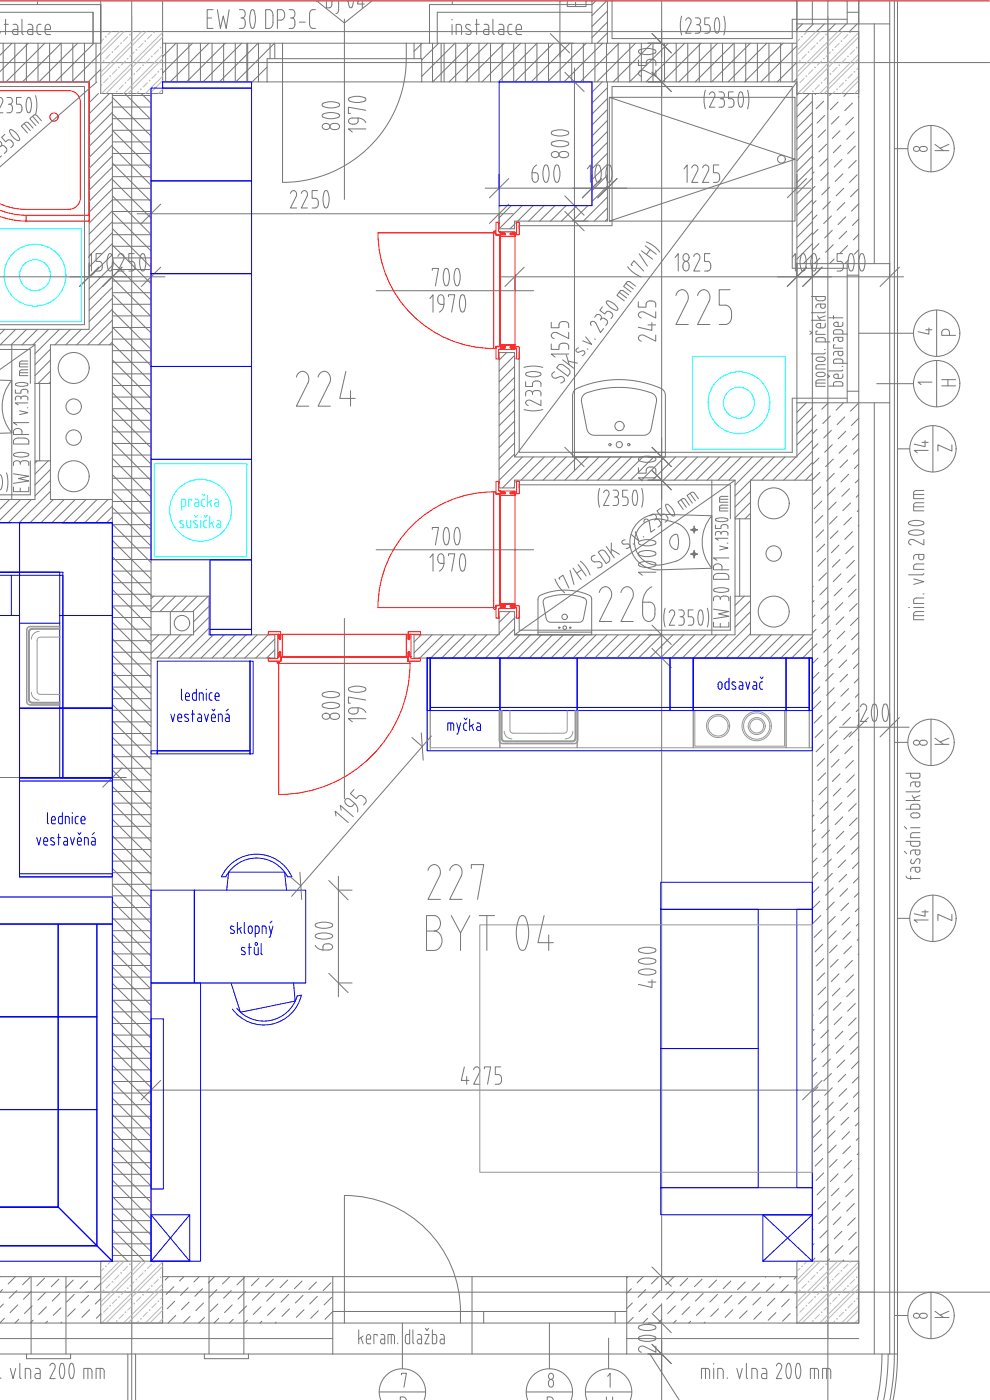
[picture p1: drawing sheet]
<svg xmlns="http://www.w3.org/2000/svg" width="297mm" height="420mm" viewBox="0 0 297 420" stroke-linecap="round" stroke-linejoin="round" font-family="sans-serif">
<defs><g id="words">
<g font-size="15.9" fill="#767676">
<text x="201.1" y="98.8">225</text>
<text x="87.1" y="123.1">224</text>
<text x="126.6" y="271.3">227</text>
</g>
<g font-size="15" fill="#767676">
<text x="105.1" y="42.7" transform="rotate(-90 105.1 42.7)">800</text>
<text x="178.2" y="187.7">226</text>
<text x="105.1" y="219.8" transform="rotate(-90 105.1 219.8)">800</text>
</g>
<g font-size="12.8" fill="#767676">
<text x="127.4" y="96.3">1970</text>
<text x="124.9" y="166.2">700</text>
</g>
<g font-size="12.3" fill="#767676">
<text x="124.9" y="88.2">700</text>
<text x="127.4" y="173.9">1970</text>
</g>
<text font-size="7.5" fill="#767676" x="273" y="137.2">14</text>
<g font-size="7.1" fill="#767676">
<text x="96.7" y="4.9">bj 04</text>
<text x="273" y="278">14</text>
</g>
<g font-size="5.3" fill="#767676">
<text x="279.4" y="46.6">K</text>
<text x="274.1" y="101.6">4</text>
<text x="281.2" y="117.1">H</text>
<text x="279.4" y="224.7">K</text>
<text x="280.1" y="277.6">Z</text>
</g>
<g font-size="4.9" fill="#767676">
<text x="281.2" y="102">P</text>
<text x="280.1" y="136.5">Z</text>
<text x="279.4" y="396.5">K</text>
</g>
<g font-size="4.4" fill="#767676">
<text x="272.7" y="46.6">8</text>
<text x="272.7" y="224.7">8</text>
<text x="272.7" y="396.9">8</text>
</g>
<g font-size="3.5" fill="#767676">
<text x="274.1" y="116.8">1</text>
<text x="118.9" y="421.2">P</text>
<text x="163" y="421.2">P</text>
<text x="180.6" y="421.2">H</text>
</g>
</g></defs>
<g fill="none" stroke="#767676" stroke-width=".3">
<path d="M0 3.7h27.9v9.3v-9.3M0 1.4h30.2v11.6h-30.2M0 18.8h297M1 13v11.6M1.3 7.3h1.2M1.7 5.8v4.6M3.6 13l-3.6 3.6M3.9 7.3h.7a.82 .82 0 0 1 .8 .9v2.2h-1.1a.8 .8 0 0 1-.6-.8 .8 .8 0 0 1 .6-.8h1.1M4.4 13v11.6M6.6 5.8v4.1l.4 .5M7.9 13v11.6M8.4 7.3h.7a.82 .82 0 0 1 .7 .9v2.2h-1a.8 .8 0 0 1-.6-.8 .8 .8 0 0 1 .6-.8h1"/>
<path d="M8.5 13l-8.5 8.5M11.2 .3v1.1M11.4 13v11.6M12.3 7.3h-.5a.86 .86 0 0 0-.7 .9v1.3a.9 .9 0 0 0 1.2 .9M13.4 13l-11.6 11.6M13.5 8.8h1.7a.95 .95 0 0 0-.2-1.2 .95 .95 0 0 0-1.2 0l-.3 .7v1.3M13.5 9.6l.2 .5 .4 .3M14.1 10.4h1.1M14.9 13v11.6M21.8 13v11.6M23.3 13l-11.6 11.6M25.3 13v11.6"/>
<path d="M28.2 13l-11.6 11.6M28.8 13v11.6M30.2 9.5l-30.2-.1v.6M30.2 15.9l-8.7 8.7M30.2 .3v12.7M39.5 .3v419.9M48.8 13h190.3M48.8 .3v9.2h190.3v-9.2M49.7 13v11.6M52.8 13l-4 4M53.2 13v11.6M56.7 13v11.6"/>
<path d="M57.7 13l-8.9 8.9M60.1 13v11.6M62.2 5.4h1.3M62.7 13l-11.6 11.6M63.6 13v11.6M63.9 2.9h-1.7v5.6h1.7M65.2 2.9l.9 5.6 .9-3.7 .9 3.7 .8-5.6M67.1 13v11.6M67.6 13l-11.6 11.6M70.6 13v11.6M71.8 2.9h.9M72.3 5.4h.4"/>
<path d="M72.5 13l-11.6 11.6M72.7 2.9a1.34 1.34 0 0 1 .9 1.2 1.34 1.34 0 0 1-.9 1.3M72.7 5.4l.5 .2 .4 1M73.6 6.6l-.1 1.1-.3 .6-.5 .2h-.9M74.1 13v11.6M74.3 13v11.6M75.3 3.2l.6-.3a6 6 0 0 1 .3 5.3M75.3 8.2l.5 .3 .4-.3M75.3 3.2l-.4 2.1 .4 2.9M77.4 13l-11.6 11.6M77.6 13v11.6M80.7 2.9h-1v5.6h1a1.47 1.47 0 0 0 1.2-1.7v-2.2"/>
<path d="M80.7 2.9a1.47 1.47 0 0 1 1.2 1.7M81 13v4.6M82.4 13l-11.6 11.6M82.4 13v4.6M84.3 2.9h-1.1v5.6M84.3 2.9a1.69 1.69 0 0 1 1.1 1.6 1.69 1.69 0 0 1-1.1 1.5h-1.1M84.8 13v41.7a37.1 37.1 0 0 0 37.1-37.1v-4.6M86.7 2.9h.9M87.2 5.4h.4M87.6 2.9a1.34 1.34 0 0 1 .9 1.2 1.34 1.34 0 0 1-.9 1.3M87.6 5.4l.5 .2 .4 1M88.5 6.6v1.1l-.4 .6-.5 .2h-.9"/>
<path d="M89.8 6.6h1.8M93.9 2.9h.7M93.9 2.9a1.21 1.21 0 0 0-1 1.4v3.3a1.09 1.09 0 0 0 1 .9h.7M95.1 .3l8.2 6.6 8.3-6.6M103.3 5.7v54.1M124.2 13v4.6M126.3 13v4.6M126.7 13l-2.5 2.4M129.8 13v11.6M131.6 13l-5.1 5M132.4 13v11.6M133.2 13v11.6"/>
<path d="M135.6 5.8v.2M135.6 7.3v3.1M135.7 .3v1.1M136.5 13l-10 9.9M136.7 13v11.6M137.8 7.3h-.9v3.1M137.8 7.3a.82 .82 0 0 1 .7 .9v2.2M140.2 13v11.6M141.1 7.6a.76 .76 0 0 0-1-.3 .76 .76 0 0 0-.3 1l1.3 .8a.77 .77 0 0 1 0 1.2 .77 .77 0 0 1-1.1-.1l-.3-.1M141.4 13l-11.6 11.6M142.6 7.3h1.2M143 5.8v4.6"/>
<path d="M143.7 13v11.6M145.2 7.3h.8a.82 .82 0 0 1 .7 .9M146.4 13l-11.7 11.6M146.7 8.2v2.2h-1.1a.8 .8 0 0 1-.5-.8 .8 .8 0 0 1 .6-.8h1M147.2 13v11.6M147.9 5.8v4.1l.4 .5M149.7 7.3h.8a.82 .82 0 0 1 .7 .9v2.2h-1.1a.8 .8 0 0 1-.6-.8 .8 .8 0 0 1 .6-.8h1.1M150.7 13v11.6M151.3 13l-11.6 11.6M153.6 7.3h-.5a.82 .82 0 0 0-.7 .9v1.3a.9 .9 0 0 0 1.2 .9M154.1 13v11.6M154.8 8.8h1.7a.95 .95 0 0 0-.2-1.2 .95 .95 0 0 0-1.2 0 2.97 2.97 0 0 0-.1 2.5l.5 .3"/>
<path d="M155.4 10.4h1.1M156.2 13l-11.6 11.6M157.6 13v11.6M164.6 13v11.6M166.1 13l-11.6 11.6M168 .3v16.8M168.1 13v11.6M170.2 .3v1.7h5.6v-1.7M171 13l-11.6 11.6M171.5 13v11.6M172.7 .7v1.3M175 13v11.6"/>
<path d="M175.9 13l-11.6 11.6M177.6 3.7h-46.4v9.3M177.6 .3v12.7M177.6 1.4h-48.7v11.6M178.5 13v11.6M178.7 .3l-1.1 1.1M180.8 13l-11.6 11.6M182 13v11.6M182 .3l-4.4 4.4M182.2 6.6l-4.6 4.7M182.2 .3v12.7M182.2 3.3l-4.6 4.7"/>
<path d="M182.2 9.9l-3 3.1M183.6 .3v11.3h54.1v-5.8h16.5M185.5 13v11.6M185.7 13l-11.6 11.6M189 13l-.1 11.6 11.6-11.6M190.7 13l-11.6 11.6M191.6 18v1.6h2.3v-.9a1.57 1.57 0 0 1 1.4-.9 1.57 1.57 0 0 1 1.5 .9v.9M191.7 15.1a5 5 0 0 1 5.1 .2v.3a4.8 4.8 0 0 1-5.2 0zM192.4 13v11.6M195.6 13l-11.6 11.6M195.9 13v11.6M198.5 .3v387"/>
<path d="M199.4 13v11.6M202.9 13v11.6M204.5 4.8a9.9 9.9 0 0 0 0 5.7M205.4 13l-11.6 11.6M205.8 6.1a.86 .86 0 0 1 1.1-.7 .86 .86 0 0 1 .4 1.3l-1.6 3.3h1.7M206.4 13v11.6M208.6 5.4h.8M209.4 5.4a1.05 1.05 0 0 1 .8 1.2 1.05 1.05 0 0 1-1.2 .8M209.4 7.4a1.36 1.36 0 0 1 .8 1.7 1.36 1.36 0 0 1-1.6 .9M209.8 13v11.6M210.4 13l-11.6 11.6M212.3 7.4a1.36 1.36 0 0 1 .8 1.7 1.36 1.36 0 0 1-1.6 .9"/>
<path d="M212.9 5.4h-1.4v2h.8M213.3 13v11.6M215.3 13l-11.6 11.6M215.5 5.6l.4 1.8-.4 2.3M215.6 5.6l-.5-.3a3.3 3.3 0 0 0-.6 3.8l.5 .8 .6-.2M216.8 13v11.6M217.2 4.8a9.9 9.9 0 0 1 0 5.7M220.2 13l-11.6 11.6M220.3 13v11.6M223.8 13v11.6M225.1 13l-11.6 11.6M227.2 13v11.6"/>
<path d="M230.1 13l-11.6 11.6M230.7 13v11.6M234.2 13v11.6M235 13l-11.6 11.6M237.7 13v11.6M239.1 9.5h18.6v18.6h-18.6zM239.1 13.8l-10.8 10.8M239.1 18.7l-5.9 5.9M239.1 7.2h27.9M240.8 7.2l-1.7 1.6M243.7 .3v6.9M244.1 7.2l-2.4 2.3"/>
<path d="M247.4 7.2l-2.4 2.3M248.4 .3v419.9M250.6 7.2l-2.3 2.3M253.9 7.2l-2.3 2.3M254.2 3.7h3.5M254.2 .3v6.9M257.2 7.2l-2.3 2.3M257.7 .3v396.8h-257.7M262.3 7.2v71.9M267 .3v406.1M268.4 .3v406.1l-.4 7.5-1 6.3M269.3 .3v406.1"/>
<path d="M0 24.6h26.8v74.2h-26.8M0 26h25.4v71.5h-25.4M0 29.3a1.02 1.02 0 0 1 .7 1.5l-.7 1.5M0 33.8h.9M2.1 29.3l.8-.1a1.05 1.05 0 0 1 .8 1.1 1.05 1.05 0 0 1-.8 1M2.5 31.3h.4M2.9 31.3a.94 .94 0 0 1 .8 1M3.7 32.3a1.2 1.2 0 0 1-.8 1.5h-.8M6.4 29.3h-1.4v2h.8a.94 .94 0 0 1 .8 1M6.6 32.3a1.2 1.2 0 0 1-.8 1.5h-.8M6.8 24.6l11.6-11.6v11.6M7.3 37.1l1.8 2.1"/>
<path d="M7.6 36.8l-1.2 1 1.9 2.1M7.6 36.8h.8l1.5 1.7M8.2 29.5l.4-.3 .4 .3M8.2 33.6l.4 .2 .4-.2M8.2 29.5l-.4 1.7 .4 2.4M9 29.5l.4 1.7-.4 2.4M9.8 34.9l1.8 2.1M10.7 28.7a9.9 9.9 0 0 1 0 5.6M11.2 34.8l1.2 1.5M11.2 34.8l-.8-.3-1.5 1.1 1.9 2.1M29.1 24.6l-29.1 25.5M29.5 28.1l-2.7 2.7"/>
<path d="M30.2 20.8l-3.8 3.8M32.8 28.1l-6 6M33.7 28.1v121.8M33.7 30.4l-6.9 7M33.7 33.7l-6.9 7M33.7 37l-6.9 7M33.7 34.2l11.6 11.6M33.7 29.2l11.6 11.7M33.7 35.6h11.6M33.7 32.1h11.6M33.7 28.7h11.6M37.4 28.1l7.9 7.8"/>
<path d="M42.4 28.1l2.9 2.9M45.3 28.1v350.4M45.3 39.1h-11.6l11.6 11.6M48.8 24.6h128.8M80.1 24.6v-7h46.4v7M80.1 20.1l-4.4 4.5M149.5 24.6l11.6-11.6v11.6M165.7 39.4l1.3-.4h1.4l1.9 .4M165.7 39.4l-.3 .7a4.8 4.8 0 0 0 5.2 0l-.3-.7M172.4 20.4v120.9M177.6 24.6h61.5M177.6 24.6v37.1h-27.8v7"/>
<path d="M180.7 24.6l-3.1 3.1M182.2 26.3l-4.6 4.7M182.2 24.6v41.8h-27.8v2.3h-4.6M182.2 29.6l-4.6 4.6M182.2 32.9l-4.6 4.6M182.2 36.2l-4.6 4.6M182.2 39.5l-4.6 4.6M182.8 29.2h55.7v37.2h-55.7l55.7-18.6zM182.8 29.2v37.2M193.3 21.2a1 1 0 0 0-1.5 .2 1 1 0 0 0 .7 1.5M194.4 24.6h4.1M196.8 21v1.9l-3.5-1.7"/>
<path d="M211.6 27.1a9.9 9.9 0 0 0 0 5.6M213.7 27.6l-.5 .2-.3 .5M213.7 27.6l.7 .5v1M214.4 29.1l-1.5 3.1h1.6M215.7 27.6h.8a1.05 1.05 0 0 1 .9 1 1.05 1.05 0 0 1-.9 1M216.1 29.6h.4M216.5 29.6a.94 .94 0 0 1 .9 1M217.3 30.6v.6M217.4 31.1a.94 .94 0 0 1-.9 1.1h-.8M220 27.6h-1.4v2h.8a.94 .94 0 0 1 .8 1M220.2 30.6a1.17 1.17 0 0 1-.8 1.6h-.8M221.8 31.9l.5 .3 .4-.3"/>
<path d="M222.7 27.8l.4 1.8-.4 2.3M222.7 27.8l-.4-.2a3.3 3.3 0 0 0-.6 3.8l.2 .5M224.3 27.1a9.9 9.9 0 0 1 0 5.6M239.1 24.6v112.5h-84.7v-31.3h-4.6v40.6h4.6v-2.3h66.1M239.1 24.6l-84.7 112.5M239.1 23.6l-1 1M239.6 28.1l-.5 .4M242.9 28.1l-3.8 3.7M243.7 28.1v169.4M243.7 30.5l-4.6 4.6M243.7 33.7l-4.6 4.7M243.7 37l-4.6 4.7"/>
<path d="M244.8 28.1l-.2 .2M247.1 30.4l-2.2 2.2M247.4 34.6l-2.3 2.4M247.7 39l-2.3 2.3M249.4 28.1l-.5 .5M251.5 30.6l-2.3 2.3M251.7 34.9l-2.3 2.3M252 39.2l-2.3 2.4M254 28.1l-.8 .8M255.8 30.9l-2.3 2.3M256.1 35.2l-2.4 2.3M256.3 39.5l-2.3 2.3"/>
<path d="M257.7 29l-.2 .2M279.3 37.7v13.9M0 42.4a.93 .93 0 0 1 0 1.7M.3 43.8a1.25 1.25 0 0 1 1.4 .4 1.25 1.25 0 0 1 .1 1.3l-.5 .6M.4 46.8l-.4 .4M1.5 40.3l-1 .9 1.2 1.4 .6-.5a.98 .98 0 0 1 1.4 .6M3.8 42.6a.85 .85 0 0 1 0 1.2l-.6 .5M5.3 42.2l.5-.1a3.1 3.1 0 0 0-2.4-3.2l-.4 .1a3.2 3.2 0 0 0 2.3 3.2M33.7 40.3l-6.9 6.9M33.7 43.6l-6.9 6.9M33.7 46.8l-6.9 7M33.7 50.1l-6.9 7"/>
<path d="M33.7 53.4l-6.9 7M33.7 56.7l-6.9 7M33.7 58.8l11.6 11.6M33.7 53.8l11.6 11.7M33.7 48.9l11.6 11.6M33.7 44l11.6 11.6M33.7 56.5h11.6M33.7 53h11.6M33.7 49.6h11.6M33.7 46.1h11.6M33.7 42.6h11.6M45.3 60h-11.6l-6.9 7"/>
<path d="M87.2 58.1a1 1 0 0 1 1.4-.7 1 1 0 0 1 .3 1.6l-1.8 3.4h1.9M90.4 58.1a1.01 1.01 0 0 1 1.5-.7 1.01 1.01 0 0 1 .2 1.6l-1.7 3.4h1.8M95.3 57.2h-1.7v2.3h1a1.57 1.57 0 0 1 .9 1.5 1.57 1.57 0 0 1-.9 1.4h-1M98.3 57.5l.5 2-.1 1.3-.4 1.3M98.3 57.5l-.6-.3a4.8 4.8 0 0 0 0 5.2l.6-.3M145.6 56.5h97.7M149.8 52.4v4.1M159.6 51.8l1.5 .1 .3 .5 .1 .6M159.6 51.8v1.8M161 49.5l-.9 .9-.5 1.4M161.5 53v.6a.94 .94 0 0 1-.9 1.1 .94 .94 0 0 1-.9-1.1M163.5 49.6l.5-.1a4.8 4.8 0 0 1 0 5.2h-.4a5 5 0 0 1-.1-5.1z"/>
<path d="M165.5 42.8a5 5 0 0 1 5.1 .1v.4a4.8 4.8 0 0 1-5.2 0zM165.6 45.8a1.08 1.08 0 0 1 1.5-.3 1.08 1.08 0 0 1 .4 1.4 1.08 1.08 0 0 1-1.4 .4 1.08 1.08 0 0 1-.5-1.5zM166.7 49.6l.6-.1a4.8 4.8 0 0 1 0 5.2h-.4a5 5 0 0 1-.2-5.1zM167.9 45.8a1.72 1.72 0 0 1 2.7 .6 1.57 1.57 0 0 1-1.4 1 1.57 1.57 0 0 1-1.5-1zM171.8 56.5h16.2M176.2 50.7l.9-1.2v5.2M179.1 49.6l.5-.1a4.8 4.8 0 0 1 0 5.2h-.3a5 5 0 0 1-.2-5.1zM182.2 42.7l-4.6 4.7M182.2 46l-4.6 4.7M182.2 49.3l-4.6 4.6M182.2 52.6l-4.6 4.6M182.2 55.9l-4.6 4.6"/>
<path d="M182.2 59.1l-7.2 7.3M182.4 49.6l.5-.1a4.8 4.8 0 0 1 0 5.2h-.4a5 5 0 0 1-.1-5.1zM205.2 50.7l1-1.2v5.2M207.6 50.4a1.01 1.01 0 0 1 1.4-.7 1.01 1.01 0 0 1 .3 1.6l-1.7 3.4h1.8M210.8 50.4a1.01 1.01 0 0 1 1.5-.7 1.01 1.01 0 0 1 .2 1.6M212.5 51.3l-1.7 3.4h1.9M214.1 54.7h.9M215.7 49.5h-1.6v2.3l1.2 .1 .4 .4 .2 .7M215.9 53l-.2 1.2-.7 .5M243.7 46.9l-4.6 4.6M243.7 50.2l-4.6 4.6M243.7 53.4l-4.6 4.7"/>
<path d="M243.7 40.3l-4.6 4.7M243.7 43.6l-4.6 4.6M244 47.3l-.3 .2M244.3 51.6l-.6 .5M244.6 55.9l-5.5 5.5M248 43.3l-2.3 2.3M248.3 47.6l-2.3 2.3M248.6 51.9l-2.3 2.3M248.9 56.2l-2.3 2.3M252.3 43.6l-2.3 2.2M252.6 47.9l-2.3 2.3M252.9 52.2l-2.3 2.3"/>
<path d="M253.2 56.5l-2.3 2.3M256.6 43.8l-2.3 2.3M256.9 48.2l-2.3 2.2M257.2 52.5l-2.3 2.3M257.5 56.8l-2.3 2.3M268.4 44.6h4M26.5 77.3l.9-1.2v5.2M26.8 79v4.1M30.5 76.1h-1.7v2.3h1a1.57 1.57 0 0 1 .9 1.5 1.57 1.57 0 0 1-.9 1.4h-1M32.6 76.4l-.5 2 .1 1.4 .4 1.3M32.6 76.4l.4-.3 .5 .3M33.5 76.4l.5 2-.1 1.4-.4 1.3"/>
<path d="M33.7 63.3l-6.9 6.9M33.7 66.5l-6.9 7M33.7 69.8l-6.9 7M33.7 73.1l-6.9 7M33.7 76.4l-6.9 7M33.7 79.7l-6.9 6.9M33.7 79v4.1M33.7 78.5l11.6 11.6M33.7 73.6l11.6 11.6M33.7 68.6l11.6 11.6M33.7 63.7l11.6 11.6M33.7 77.4h11.6"/>
<path d="M33.7 73.9h11.6M33.7 70.4h11.6M33.7 67h11.6M33.7 63.5h11.6M35.4 77a1.01 1.01 0 0 1 1.4-.7 1.01 1.01 0 0 1 .3 1.6l-1.7 3.4h1.9M39.6 78.4a1.57 1.57 0 0 1 .9 1.5 1.57 1.57 0 0 1-.9 1.4M40.3 76.1h-1.6v2.3h.9M41.1 64.2h112.8M42.4 76.4l-.5 2 .1 1.4 .4 1.3M42.4 76.4l.4-.3 .5 .3M43.3 76.4l.5 2-.1 1.4-.4 1.3M150.1 61.7l-.3 .4"/>
<path d="M153.4 61.7l-3.6 3.7M154.4 67.3l-1.4 1.4M155.8 68.7v-1h27.8v-41.7h54.1v54.5h16.5M156.7 61.7l-6.9 7M160 61.7l-4.7 4.7M163.3 61.7l-4.7 4.7M166.5 61.7l-4.6 4.7M169.8 61.7l-4.6 4.7M173.1 61.7l-4.6 4.7M176.4 61.7l-4.7 4.7M182.2 62.4l-3.9 4M182.2 65.7l-.6 .7"/>
<path d="M189.7 79.7l-.4-.3 .9-1.2 2.9 3.1M191.8 76.2l2.4 3.7M192.5 75.3l3.3 2.5M193.6 73.8l3.3 2.5M193.9 72.6l2 1 2.1 2.1M195.1 74.9l-1.1 1.5M202.6 77.3l.9-1.2v5.2M205.3 76.3a1.1 1.1 0 0 1 1.5 .6 1.1 1.1 0 0 1-.7 1.5 1.13 1.13 0 0 1-1.2-.7 1.13 1.13 0 0 1 .4-1.4zM205.3 78.7l.5-.3a1.57 1.57 0 0 1 1 1.5 1.57 1.57 0 0 1-1 1.4 1.6 1.6 0 0 1-.5-2.6zM209.1 76.1a1.02 1.02 0 0 0-1 .9M209.1 76.1a1.18 1.18 0 0 1 .8 1.8l-1.7 3.4h1.8M213 76.1h-1.6v2.3h.9a1.57 1.57 0 0 1 1 1.5 1.57 1.57 0 0 1-1 1.4"/>
<path d="M237.7 77.3l.9-1.2v5.2M239.1 79.1h27.9M240.5 76.4l-.5 2 .1 1.4 .4 1.3M240.5 76.4l.5-.3 .4 .3M241 79.1l2.7-2.7-.4 2 .1 1.4 .3 1.3M241.4 76.4l.5 2-.1 1.4-.4 1.3M243.7 69.9l-4.6 4.6M243.7 73.1l-4.6 4.7M243.7 60l-4.6 4.6M243.7 63.3l-4.6 4.6M243.7 66.6l-4.6 4.6M243.7 76.4l.5-.3 .5 .3"/>
<path d="M244.7 76.4l.4 2v1.4l-.4 1.3M244.9 60.2l-1.2 1.1M245.1 64.5l-1.4 1.4M245.4 68.8l-1.7 1.7M245.7 73.1l-2 2M246 77.4l-1.7 1.7M249.2 60.5l-2.3 2.3M249.4 64.8l-2.3 2.3M249.7 69.1l-2.3 2.3M250 73.4l-2.3 2.3M250.3 77.7l-1.4 1.4M252.8 76.1h-1.6v2.3h.9a1.57 1.57 0 0 1 1 1.5 1.57 1.57 0 0 1-1 1.4h-.9"/>
<path d="M253.5 60.8l-2.3 2.3M253.7 65.1l-2.2 2.3M254 69.4l-2.3 2.3M254.2 79.1v41.8M254.3 73.7l-2.3 2.3M254.6 78l-1.1 1.1M254.9 76.4l-.5 2 .1 1.4 .4 1.3M254.9 76.4l.5-.3 .4 .3M255.8 76.4l.5 2-.1 1.4-.4 1.3M257.7 61.2l-2.2 2.2M257.7 65.8l-1.9 1.9M257.7 70.4l-1.6 1.6"/>
<path d="M257.7 75l-1.4 1.3M258.1 76.4l-.4 2v1.4l.4 1.3M258.1 76.4l.5-.3 .5 .3M259.1 76.4l.4 2v1.4l-.4 1.3M0 83.1h49.5M1.4 98.8l-1.4 1.5M4.7 98.8l-4.6 4.7M8 98.8l-4.7 4.7M11.3 98.8l-4.7 4.7M14.5 98.8l-4.6 4.7M17.8 98.8l-7.3 7.4M21 83.1h18.5"/>
<path d="M21.1 98.8l-4.6 4.7M24.4 98.8l-4.7 4.7M32.6 81l.4 .3 .5-.3M33.7 83l-6.9 6.9M33.7 92.8l-10.7 10.7M33.7 96.1l-7.4 7.4M33.7 99.4l-4.1 4.1M33.7 98.2l11.6 11.6M33.7 93.2l11.6 11.6M33.7 88.3l11.6 11.6M33.7 83.4l11.6 11.6M33.7 98.3h11.6"/>
<path d="M33.7 94.8h11.6M33.7 91.3h11.6M33.7 87.8h11.6M33.7 84.3h11.6M33.7 80.9h11.6M33.7 86.2l-6.9 7M33.7 89.5l-6.9 7M38.7 81.3h.9M42.4 81l.4 .3 .5-.3M112.9 87.2h47.2M150.2 83.1h120.9M154.4 83.1v4.1"/>
<path d="M165.4 96.7v1.7h2.3v-1a1.58 1.58 0 0 1 1.5-.9 1.58 1.58 0 0 1 1.4 .9v1M167.2 99.9a1.01 1.01 0 0 0-1.6 .2 1.01 1.01 0 0 0 .7 1.5M170.6 99.8v1.8l-3.4-1.7M177.4 97.7a.81 .81 0 0 1 .3-1.3 .81 .81 0 0 1 1.1 .6l1.4 2.8 .9-1.2M178.9 94.6l-.5 .6M178.9 94.6a.94 .94 0 0 1 1.2 0 .94 .94 0 0 1 .2 1.1M180.3 95.7l-.2 .3M180.4 95.7a1.24 1.24 0 0 1 1.3 .1 1.24 1.24 0 0 1 .5 1.3l-.5 .6M180.7 92.1l-.7 1 1.5 1.1 .4-.6a1.25 1.25 0 0 1 1.4 .1 1.25 1.25 0 0 1 .5 1.3l-.5 .6M185.4 92.5l-.1 .5-.4 .1M185.4 92.5a4 4 0 0 0-3.3-2.2l-.1 .1a3.2 3.2 0 0 0 2.9 2.7M185.8 87.7l2.2 1.7"/>
<path d="M186 87.3l.8-.1 1.9 1.3M186.1 87.4l-1 1.2 2.2 1.7M187.8 85.1l2.2 1.6M188.3 80l1.5 1.6 2.6 1.5M189.1 84.6l-.8-.1-1.2 1.5 2.2 1.6M189.1 84.7l1.6 1.2M191.5 90.6v1.6h2.3v-1M194.4 97.5h2.3M195.6 96.8v2.3l-4.1-.9M195.6 90.3l-1.3 .2-.4 .7M196.7 93.6v1.8l-3.4-1.7a1.01 1.01 0 0 0-1.6 .3 1.01 1.01 0 0 0 .7 1.4M233.3 83.1h16.3"/>
<path d="M240.5 81l.5 .3 .4-.3M243 99.4l.6 .5-.6 .5M243.4 89h4.2v.9l-.8 .4M243.4 96.1h4.2M243.7 81l.5 .3 .5-.3M244.8 89l.1 .9 .7 .4M245.3 99.4h-.5v1h2.8M245.3 94.8l.9 1.3M245.6 90.3h1.2M246.2 91.2v.9M246.2 92a.73 .73 0 0 0 .7 .5 .73 .73 0 0 0 .7-.4v-.9h-2l-.7 .4-.1 .8M247.6 93.5l-.4 .4h-3.8"/>
<path d="M247.6 97.1l-.2 1.2-1.7 .1a.69 .69 0 0 1-.9-.7 .69 .69 0 0 1 1-.6h.4v1.3M247.6 94.8l-1.9 .7M248.7 95.4h4.2M250.1 94.7v1M251 96.7h.5v1.3M251 96.7a.69 .69 0 0 0-.9 .6 .69 .69 0 0 0 .9 .7M252.9 96.7l-.2 1.1-1.7 .2M254.2 82.6h3.5M254.9 81l.5 .3 .4-.3M258.1 81l.5 .3 .5-.3M281 93v14M0 114.1l3.5 .1v15.7l-3.5 .1"/>
<path d="M0 104.9h9.1v10.2M0 103.5h10.5M3.5 103.5v46.4M3.5 114.2a12.1 12.1 0 0 0 0 15.7M4.8 115.1l-.2 .3 .2 .3M4.8 115.1a3.5 3.5 0 0 1 3.6 .3 3.6 3.6 0 0 1-3.6 .3M5.9 111.5v1.2h2.5M5.9 111.9h2.5M5.9 109.2h2.5M6.3 119.5v.3M6.3 119.5a.89 .89 0 0 0-.8-.6 .89 .89 0 0 0-.9 .6v.6M6.6 108.4h1.8"/>
<path d="M6.6 108.3l-.7 .3v1.5h2.5M7.1 116.8h.4M7.1 116.8l-.7 .4-.1 .8h-1.7v-1M7.5 118.9h-.7l-.5 .6M7.5 118.9l.6 .1 .3 .5M7.5 116.8l.6 .2 .3 .4M8.4 111h-2.1l-.4 .5M8.4 117.4v.6M8.4 119.5v.6M10.5 103.5v34.8M10.5 115.1h4.6M10.5 103.5l-10.5 7.4"/>
<path d="M11.9 115.1v23.2M15.1 104.8l-4.6 4.7M15.1 108.1l-4.6 4.6M15.1 111.4l-3.7 3.7M15.1 114.7l-.4 .4M33.7 103.5h-18.6v46.4h18.6M33.7 117.9l11.6 11.6M33.7 112.9l11.6 11.6M33.7 108l11.6 11.6M33.7 103.1l11.6 11.6M33.7 119.2h11.6M33.7 115.7h11.6"/>
<path d="M33.7 112.2h11.6M33.7 108.7h11.6M33.7 105.2h11.6M33.7 101.8h11.6M33.7 102.7l-.8 .8M152 105.8l-2.2 2.3M154.4 106.7l-4.6 4.6M154.4 110l-4.6 4.6M154.4 113.2l-4.6 4.7M154.4 116.5l-4.6 4.7M154.4 119.8l-4.6 4.7M155.8 105.8v29.9h81.9v-16.2h16.5"/>
<path d="M157.2 110.3a9.9 9.9 0 0 1 5.6 0M157.8 112a4.5 4.5 0 0 1 4.5 .1v.2a3.2 3.2 0 0 1-3.7 .6l-.8-.3zM159.8 118v.4M159.8 118a1.05 1.05 0 0 0-1.1-.8 1.05 1.05 0 0 0-1 .8v.9M160.8 114.3a1.21 1.21 0 0 1 1.5 .9v.8M160.8 117.2h.5M160.8 117.2a.94 .94 0 0 0-1 .8M160.8 114.3a.94 .94 0 0 0-1 .9v.8h-2.1v-1.4M161.3 117.2a.94 .94 0 0 1 1 .8v.9M165.4 103.2v1.7h2.3v-1M166.4 111.5a1.01 1.01 0 0 0-.8 1.3 1.01 1.01 0 0 0 1.3 .7l1.1-.5a1 1 0 0 1 1.4 .9 1 1 0 0 1-1.2 1.1M167.5 109.7l-.5 .7 3.3 2.5 .7-1.3-.5-1"/>
<path d="M167.5 109.7l.6-.3h.7l1.7 1.2M167.7 103.9a1.58 1.58 0 0 1 1.5-.9 1.58 1.58 0 0 1 1.4 .9M168.8 108l3.3 2.5M169.9 106.5l.9 3M170.5 108.4l2.8 .6M170.6 106.3h-5.2l1.2 .9M170.6 103.9v1M172.5 117a29.8 29.8 0 0 1 26.5 0l.5 .8 .1 .9v18.4h-27.8v-18.4l.2-.9zM173.6 104.4a.68 .68 0 0 0-.8 .6 .68 .68 0 0 0 .8 .7M174.7 105.3a.71 .71 0 0 1 .8 .5 .71 .71 0 0 1-.6 .9l-.3 .1M174.7 105.3l-1.1 .4M175.2 118.4a25.7 25.7 0 0 1 14.3-1.9l3 .6a7.8 7.8 0 0 1 3.8 1.3l.5 .8 .2 .9-1.6 8.7-.7 1.2-.7 .5-.9 .1h-14.7l-1.3-.4-.7-.6-.3-.8-1.6-8.3 .1-1.3z"/>
<path d="M175.7 101.1l1.8 2.3-2.7-1.1M176.2 104.7l.2 .1M178.4 101.7l.2 .2M191.5 101.5a1.02 1.02 0 0 0 .9 .9M196.7 100.5v1.9l-3.4-1.7a1.18 1.18 0 0 0-1.8 .7M244.8 115h2.8M245.1 111.9l.7-.2a1.68 1.68 0 0 1 1.7 .4 .7 .7 0 0 1-.1 .7 .7 .7 0 0 1-.7 .2 1.72 1.72 0 0 1-1.8-.4zM245.1 107.4l.7-.2a1.68 1.68 0 0 1 1.7 .4 .7 .7 0 0 1-.1 .7 .7 .7 0 0 1-.7 .2 1.72 1.72 0 0 1-1.8-.4zM247.4 104.9h.2M247.6 105.9l-.4 .3h-3.8M247.6 114h-2.3l-.5 .6v1.4h2.8M247.6 109.5h-2.3l-.5 .5v.7h2.8"/>
<path d="M247.6 102.6v-.9l-.5-.3h-1.8l-.5 .5v.7h4.2M248.2 112.4l.7 .5-.7 .5M248.7 115.9h4.2l-.1-1-.7-.3h-1.5l-.5 .3v1M250.5 103.5h-.4v1h2.8M251 112.3h.5v1.3M251 112.3a.69 .69 0 0 0-.9 .6 .69 .69 0 0 0 .9 .7M251.5 105.5v.8a.73 .73 0 0 0 .7 .5 .73 .73 0 0 0 .7-.5v-.8h-2l-.8 .3v.8M251.5 101.2v.8a.73 .73 0 0 0 .7 .5 .73 .73 0 0 0 .7-.5v-.8h-2l-.8 .4v.8M252.6 110h.3M252.9 111l-.5 .3h-3.7M252.9 112.3l-.2 1.1-1.7 .2M252.9 109l-.1-.9-.4-.3-1.5-.1-.8 .4v.9h4.2"/>
<path d="M252.9 100.3l-.1-1-.4-.3h-1.5l-.8 .3v1h4.2M254.2 117.4h3.5M257.7 100h16.4M263.1 115.1h11M281 108.2v13.9M4.3 136.1l2.3-.4 1.8 .4M4.3 136.1l-.3 .4a3.5 3.5 0 0 0 3.8 .5l.8-.4-.2-.5M4.3 131.9a3.4 3.4 0 0 1 2.9-.4h.5a1.09 1.09 0 0 1 1 1l-.1 .8h-4.6v-.8zM5.9 123.3l2.5 .5-2.5 .6M6.1 139v.3M6.1 139a1.49 1.49 0 0 1 2.6 0l-.1 .7M6.1 139a1.1 1.1 0 0 0-1-.7 1.1 1.1 0 0 0-1.1 .7v.7"/>
<path d="M6.6 130.4v-.9a1.36 1.36 0 0 0-1.3-.9 1.36 1.36 0 0 0-1.3 .9v.9h4.6M8.2 122.4h.2M8.4 120.9h-3.8l.8 .6M8.6 126.8h-4.6l1.1 .8M9.1 138.3v10.2h-9.1M11.2 138.3l-.7 .7M14.5 138.3l-4 4M15.1 138.3h-4.6v11.6h-10.5M33.7 137.5l11.6 11.7M33.7 132.6l11.6 11.6M33.7 127.7l11.6 11.6M33.7 122.8l11.6 11.6"/>
<path d="M33.7 136.6h11.6M33.7 133.1h11.6M33.7 129.6h11.6M33.7 126.1h11.6M33.7 122.7h11.6M154.4 123.1l-4.6 4.6M154.4 126.4l-4.6 4.6M154.4 129.7l-4.6 4.6M154.4 132.9l-4.6 4.7M154.4 136.2l-4.6 4.7M156.8 137.1l-7 7M157.2 122.9a9.9 9.9 0 0 0 5.6 0"/>
<path d="M157.7 120.9l.2 .5 .6 .3M160 137.1l-9.2 9.3M162.3 120.1v1.6l-3.3-1.6-.8 .1-.5 .7M163.3 137.1l-6.9 7M166.6 137.1l-7 7M169.9 137.1l-7 7M171.8 135.7h27.8M173.2 137.1l-7 7M176.5 137.1l-7 7M179.7 137.1l-6.9 7M183 137.1l-6.9 7M186.3 137.1l-7 7"/>
<path d="M189.6 137.1l-7 7M191.7 137.5a5 5 0 0 1 5.1 .1v.4a4.8 4.8 0 0 1-5.2 0zM192.9 137.1l-7 7M196.2 137.1l-7 7M198.5 131.3v18.6M199.4 137.1l-6.9 7M202.7 137.1l-7 7M206 137.1l-7 7M209.3 137.1l-7 7M212.6 137.1l-7 7M215.8 137.1l-6.9 7M219.1 137.1l-6.9 7"/>
<path d="M222.4 137.1l-6.9 7M225.7 137.1l-7 7M229 137.1l-8.5 8.5M232.3 137.1l-7 7M235.5 137.1l-6.9 7M238.8 137.1l-6.9 7M239.1 120.9h27.9M241.9 120.9l-2.8 2.8M243.7 135.5l-8.6 8.6M243.7 138.8l-5.3 5.3M243.7 122.4l-4.6 4.6M243.7 128.9l-4.6 4.7"/>
<path d="M243.7 132.2l-4.6 4.6M243.9 120.9l-.2 .2M244.9 124.5l-5.8 5.8M245.1 128.8l-1.4 1.4M245.4 133.2l-1.7 1.6M245.7 137.5l-2 1.9M248.5 120.9l-1.9 1.9M249.2 124.8l-2.3 2.3M249.4 129.1l-2.3 2.3M249.7 133.5l-2.3 2.2M250 137.8l-2.3 2.3M253.1 120.9l-2.2 2.2"/>
<path d="M253.5 125.1l-2.3 2.3M253.7 129.4l-2.2 2.3M254 133.7l-2.3 2.3M254.3 138l-2.3 2.3M257.5 121.1l-2.3 2.3M257.7 125.5l-2.2 2.2M257.7 130.1l-1.9 1.9M257.7 134.7l-1.6 1.6M257.7 139.3l-1.4 1.3M262.3 120.9v285.5M269.3 134.7h3.6M279.9 127.7v14"/>
<path d="M0 142.5a3.9 3.9 0 0 1 .3 4.3l-.3 .2M0 156.9h33.7M2 141.9l.4 2.4-.4 3.3M2.9 149.9l-2.9 2.9M4 146.1v1.5h4.6v-1.5M4 142.2l4.6 .7-3 .7 3 .7-4.6 .8M6.1 146.5v1.1M6.2 149.9l-6.2 6.2M9.4 149.9l-6.9 7M15.1 140.9l-4.6 4.6M15.1 144.2l-4.6 4.6M15.1 147.5l-9.3 9.4"/>
<path d="M16 149.9l-7 7M19.3 149.9l-7 7M22.6 149.9l-7 7M25.8 149.9l-6.9 7M29.1 149.9l-6.9 7M32.4 149.9l-7 7M33.7 151.9l-5 5M33.7 149.9v228.6M33.7 157.2l11.6 11.6M33.7 152.3l11.6 11.6M33.7 147.4l11.6 11.6M33.7 142.5l11.6 11.6"/>
<path d="M33.7 157.5h11.6M33.7 154h11.6M33.7 150.5h11.6M33.7 147h11.6M33.7 143.5h11.6M33.7 140.1h11.6M33.7 155.2l-1.7 1.7M154.4 146.1l-.3 .3M155.8 146.4v-.9h63.3v10.2M179.9 146.6a9.9 9.9 0 0 0 0 5.6M181.1 147.9a.86 .86 0 0 1 1.1-.7 .86 .86 0 0 1 .5 1.2l-.1 .3M182.6 148.7l-1.5 3h1.6"/>
<path d="M184 147.1h.8a1.05 1.05 0 0 1 .8 1 1.05 1.05 0 0 1-.8 1 1.4 1.4 0 0 1 .8 1.3 1.4 1.4 0 0 1-.8 1.3h-.8M184.4 149.2h.4M187.7 149.1a.94 .94 0 0 1 .8 1.1M188.3 147.1h-1.5v2.1h.8M188.4 150.2v.5M188.5 150.7a.94 .94 0 0 1-.8 1h-.9M190.1 147.3l.4-.2 .4 .2M190.1 147.4a4.6 4.6 0 0 0 .3 4.3h.1a3.2 3.2 0 0 0 .6-3.8l-.2-.5M190.6 159.6l1 2.7-2.2-1.9M191.4 156.8a8.3 8.3 0 0 1 5.9-2.5l16.3 .5v15.7l-16.3 .5a8.3 8.3 0 0 1-7.7-5.1 8.3 8.3 0 0 1 1.8-9.1zM192.2 158a7 7 0 0 1 6.7-2.1 11.9 11.9 0 0 1 5.4 1.7 6.2 6.2 0 0 1 2.4 6.7 6.2 6.2 0 0 1-5.5 4.6 8.4 8.4 0 0 1-7.6-.4 7 7 0 0 1-1.4-10.5zM192.5 146.6a9.9 9.9 0 0 1 0 5.6"/>
<path d="M193.3 156.9a.8 .8 0 0 1 .6-1.2 .8 .8 0 0 1 .9 1l.5 3 1.2-.8M195 154.8l.6-.4a.94 .94 0 0 1 1.2 .3 .94 .94 0 0 1-.1 1.2M195.1 140.2h.5M195.1 140.1l-.7 .2-.4 .5-.1 1.2h-2.3v-1.6M195.6 140.1l.7 .2 .4 .5 .1 1.2M196.7 155.9l-.3 .2M196.7 155.9a1.25 1.25 0 0 1 1.3 .5 1.25 1.25 0 0 1 0 1.4M196.8 143.4h-5.2l1.1 .9M198 157.8l-.6 .4M198.2 152.6l-1.1 .7 1.1 1.5a1.25 1.25 0 0 1 1.6-.3 1.25 1.25 0 0 1 .5 1.6l-.8 .6M199.7 151.8a4.1 4.1 0 0 0 2.4 3.1l.3-.5M200.3 151.4h-.4l-.2 .4"/>
<path d="M200.3 151.4l1.4 1.3 .8 1.7M204.3 150l1.6 2.3M206.8 151.6l-1.1-1.6a.74 .74 0 0 0-1-.3l-1.3 .9 1.6 2.3M207.1 148.1l1.5 2.2M207.2 159h2.1h-2.1M207.4 147.8l-1.3 .9 1.6 2.3M207.4 147.8l.8 .1 1.3 1.8M208.3 157.9v2.1M213.6 144.1v46.4M213.6 154.8a12.1 12.1 0 0 0 0 15.7M214.7 157.6v1h1.6a1.12 1.12 0 0 1 .7-1.2 1.12 1.12 0 0 1 1.4 .4v.8M214.7 155.8a4.2 4.2 0 0 1 3.7 0v.2a3.4 3.4 0 0 1-3.7 .1z"/>
<path d="M215.9 149.8h2.5M215.9 152.5h2.5M218.4 151.6h-2.1l-.4 .5v1.3h2.5M218.4 149h-2.1l-.4 .5v1.2h2.5M220.5 144.1v11.6M220.5 144.1l-66.1 46.4M221.9 155.7v23.2M225.2 155.7h-4.7v23.2M225.2 144.2l-4.7 4.7M225.2 147.5l-4.7 4.6M225.2 150.8l-4.7 4.6M225.2 154.1l-1.7 1.6"/>
<path d="M243.7 144.1h-18.5v46.4h18.5M243.7 142l-2 2.1M246 141.8l-2.3 2.2M246.3 146.1l-2.3 2.3M246.6 150.4l-2.3 2.3M246.9 154.7l-2.3 2.3M247.1 159l-2.2 2.3M250.3 142.1l-2.3 2.3M250.6 146.4l-2.3 2.3M250.9 150.7l-2.3 2.3M251.2 155l-2.3 2.3M251.5 159.3l-2.3 2.3"/>
<path d="M254.6 142.3l-2.3 2.4M254.9 146.7l-2.3 2.2M255.2 151l-2.3 2.3M255.5 155.3l-2.3 2.3M255.8 159.6l-2.3 2.3M257.7 143.9l-1.1 1M257.7 148.5l-.8 .7M257.7 153.1l-.5 .4M257.7 157.7l-.2 .2M272.8 159.4l-.2 .4 .2 .5M272.8 156.6l-.2 .4 .2 .4M272.9 159.4l2.3-.4 1.7 .4"/>
<path d="M272.9 156.6a4.6 4.6 0 0 1 4.3 .2v.2a3.3 3.3 0 0 1-3.8 .6l-.5-.2M274.1 152.1h3.1M274.1 148.4h3.1M275 150.9h2.2M275 147.2h2.2M275 150.9a.82 .82 0 0 0-.9 .7v1.7h3.1M275 147.2a.82 .82 0 0 0-.9 .7v1.7h3.1M277 159.4l.2 .4a3.3 3.3 0 0 1-3.8 .6l-.5-.2M33.7 176.9l11.6 11.6M33.7 172l11.6 11.6M33.7 167.1l11.6 11.6M33.7 162.2l11.6 11.6"/>
<path d="M33.7 178.4h11.6M33.7 174.9h11.6M33.7 171.4h11.6M33.7 167.9h11.6M33.7 164.4h11.6M33.7 161h11.6M45.3 178.9h17.4v11.6h19.7v7h-37.1M46.1 178.9l-.8 .8M49.3 178.9l-4 4M52.6 178.9l-4.6 4.7M55.9 178.9l-4.6 4.7M59.2 178.9l-4.7 4.7"/>
<path d="M62.5 178.9l-4.7 4.7M112.9 165h47.2M163.3 179.7a15.1 15.1 0 0 1 12.3 0l.4 .6v.6l-1 4.8-.4 .8-.9 .3h-8.5l-.8-.3-.5-.8-.9-4.8v-.6zM166.5 173.7l1 2 1.9 2.2M168 173.9l-.3-.4 1.2-.9 1.8 3.9M171 171.2l1.2 4.2M171.9 170.5l2.4 3.4M173.5 169.4l2.4 3.5M174.1 168.4l2 2.2 1 2M177.5 179.8l-.1-.6a2.34 2.34 0 0 0-1.8-1.1 17.5 17.5 0 0 0-13.9 .9l-.3 .8v10.7M178.4 168.6l1.2-.1a1 1 0 0 1 1 1.3 1 1 0 0 1-1.4 .6M178.6 166.6a1 1 0 0 0-1.2 .9 1 1 0 0 0 1 1.1"/>
<path d="M181.9 164l2.4 3.4M182.7 167l.2 1.1-1 1-2.4-3.4 1-.6 .6 .1 1.6 1.8M183.4 164.9l2.4 1.4M183.4 162.9v3.2M187.6 162a.69 .69 0 0 0-1 .4 .69 .69 0 0 0 .6 .9l1.1-.1a.69 .69 0 0 1 .7 .8 .69 .69 0 0 1-.9 .6h-.2M190 163.2l.1 .1M191.7 169a5 5 0 0 1 5.1 .2v.4a4.8 4.8 0 0 1-5.2 0zM191.7 165.8a5 5 0 0 1 5.1 .2v.3a4.9 4.9 0 0 1-5.2 0zM191.7 162.5a5 5 0 0 1 5.1 .2v.4a4.8 4.8 0 0 1-5.2 0zM193 161l.1 .2M201.7 160.9l1-.6 .3 .1a5 5 0 0 1 0 4.5 2.29 2.29 0 0 1-2-1.5 2.29 2.29 0 0 1 .7-2.5zM202.5 160.4h.1"/>
<path d="M207.2 166.3h2.1h-2.1M208.3 165.2v2.2v-2.1M214.3 177.4l2.4 .4 1.7-.4M214.3 176.7a5.3 5.3 0 0 1 4.4 .2l-.3 .5M214.3 176.7l-.2 .4 .2 .3M214.4 172.5a3.4 3.4 0 0 1 2.9-.4h.4a1.09 1.09 0 0 1 1 1v.8h-4.6v-.8zM215.9 163.9l2.5 .6-2.5 .6M216.1 179.6v.4M216.1 179.6a1.5 1.5 0 0 1 2.6 0M216.1 179.6a1.1 1.1 0 0 0-1-.7 1.1 1.1 0 0 0-1 .7v.7M216.3 160.1a.89 .89 0 0 0-.8-.6 .89 .89 0 0 0-.8 .6v.6M216.3 160.1v.3"/>
<path d="M216.3 160.1a1.21 1.21 0 0 1 2.1 0v.6M216.6 171v-.9a1.36 1.36 0 0 0-1.2-.9 1.36 1.36 0 0 0-1.3 .9v.9h4.6M218.2 163h.2M218.4 161.5h-3.7l.8 .6M218.7 167.4h-4.6l1 .7M218.7 179.6v.7M219.1 178.9v10.2h-63.3v-5.5M220.5 178.9v11.6h-66.1M220.5 178.9h4.7M223.3 178.9l-2.8 2.8M244 176l-.3 .2M247.4 163.3l-2.3 2.3"/>
<path d="M247.7 167.6l-2.3 2.3M248 171.9l-2.3 2.3M248.3 176.2l-2.3 2.3M251.7 163.6l-2.3 2.3M252 167.9l-2.3 2.3M252.3 172.2l-2.3 2.3M252.6 176.5l-2.3 2.3M256.1 163.9l-2.4 2.3M256.3 168.2l-2.3 2.3M256.6 172.5l-2.3 2.3M256.9 176.8l-2.3 2.3M272.6 172.5h4.1"/>
<path d="M274.1 173.7l3.1 .9-3.1 .8M275 166.4h2.2v1a.8 .8 0 0 1-.8 .6 .8 .8 0 0 1-.7-.6v-1M275 179.5h2.2M275 169.2h2.2M275 179.5a.82 .82 0 0 0-.9 .7v.9h3.1M275 169.2a.82 .82 0 0 0-.9 .8v.9h3.1M275 166.4a.82 .82 0 0 0-.9 .7v.7M276.9 178.2h.3M277.2 172.1l-.5 .4M277.2 161.9v1.6l-3-1.5a.89 .89 0 0 0-1.4 .2 .89 .89 0 0 0 .6 1.3M33.7 196.6l11.6 11.6M33.7 191.7l11.6 11.6"/>
<path d="M33.7 186.8l11.6 11.6M33.7 181.9l11.6 11.6M33.7 199.2h11.6M33.7 195.7h11.6M33.7 192.3h11.6M33.7 188.8h11.6M33.7 185.3h11.6M33.7 181.8h11.6M45.3 183.6h12.8v6.9h-12.8M47.6 190.5l-2.3 2.3M50.9 190.5l-5.6 5.6M51.1 183.6v6.9"/>
<path d="M54.1 190.5l-6.9 7M57.4 190.5l-6.9 7M62.7 181.9l-4.6 4.7M62.7 185.2l-4.6 4.7M62.7 188.5l-8.9 9M64 190.5l-7 7M67.3 190.5l-7 7M70.6 190.5l-7 7M73.9 190.5l-7 7M77.1 190.5l-6.9 7M80.4 190.5l-7 7M82.4 195.1l-2.4 2.4"/>
<path d="M82.4 191.8l-5.7 5.7M103.3 185.6v54.1M126.4 190.5l-2.2 2.2M129.6 190.5l-5.4 5.4M132.9 190.5l-6.9 7M136.2 190.5l-7 7M139.5 190.5l-7 7M142.8 190.5l-7 7M146 190.5l-6.9 7M149.3 190.5l-6.9 7M153 183.6l-3.2 3.2M154.4 190.5v-6.9h-4.6v6.9h-25.6v7h119.5"/>
<path d="M154.4 185.5l-4.6 4.6M154.4 188.7l-8.8 8.8M155.9 190.5l-7 7M159.2 190.5l-7 7M161.4 189.7h16.1M162.5 190.5l-7 7M165.8 190.5l-7 7M169 190.5l-6.9 7M172.3 190.5l-6.9 7M175.6 190.5l-7 7M178.9 190.5l-7 7M182.2 190.5l-7 7"/>
<path d="M185.4 190.5l-6.9 7M188.7 190.5l-6.9 7M192 190.5l-7 7M195.3 190.5l-7 7M198.6 190.5l-7 7M201.8 190.5l-6.9 7M205.1 190.5l-6.9 7M208.4 190.5l-7 7M209.9 183.1l.3-.1a3.3 3.3 0 0 1 .6 3.8l-.2 .6-.4 .2a3.2 3.2 0 0 1-.6-3.7zM211.7 190.5l-7 7M212.2 182.5a9.9 9.9 0 0 1 0 5.7M214.1 186.7v1.5h4.6v-1.5"/>
<path d="M214.1 182.8l4.6 .7-3.1 .7 3.1 .8-4.6 .7M215 190.5l-7 7M216.1 187.1v1.1M218.3 190.5l-7 7M225.2 186.9l-10.6 10.6M225.2 190.2l-7.3 7.3M225.2 180.3l-4.7 4.7M225.2 183.6l-4.7 4.6M228.1 190.5l-7 7M231.4 190.5l-7 7M234.7 190.5l-7 7M238 190.5l-7 7"/>
<path d="M241.2 190.5l-6.9 7M243.7 191.3l-6.1 6.2M243.7 197.5v181M244.3 180.3l-.6 .5M244.6 184.6l-.9 .8M244.9 188.9l-1.2 1.1M245.1 193.2l-4.3 4.3M245.4 197.5l-1.7 1.7M248.6 180.6l-2.3 2.2M248.9 184.8l-2.3 2.4M249.2 189.2l-2.3 2.3M249.4 193.5l-2.3 2.3"/>
<path d="M249.7 197.8l-2.3 2.3M252.9 180.8l-2.3 2.3M253.2 185.1l-2.3 2.3M253.5 189.4l-2.3 2.3M253.7 193.8l-2.2 2.2M254 198.1l-2.3 2.3M257.2 181.1l-2.3 2.3M257.5 185.4l-2.3 2.3M257.7 189.8l-2.2 2.2M257.7 194.4l-1.9 1.9M257.7 199l-1.6 1.6M272.6 182.3h.3"/>
<path d="M274.1 184.8h3.1M274.1 182.3h3.1M275 183.5h2.2M275 183.5a.82 .82 0 0 0-.9 .8v1.7h3.1M33.7 216.3l11.6 11.6M33.7 211.4l11.6 11.6M33.7 206.5l11.6 11.6M33.7 201.5l11.6 11.6-11.6 .1M33.7 216.6h11.6M33.7 209.7h11.6M33.7 206.2h11.6M33.7 202.7h11.6"/>
<path d="M245.7 201.8l-2 2M246 206.1l-2.3 2.3M246.3 210.4l-2.3 2.3M246.6 214.7l-2.3 2.3M246.9 219l-2.3 2.3M250 202.1l-2.3 2.3M250.3 206.4l-2.3 2.3M250.6 210.7l-2.3 2.3M250.9 215l-2.3 2.3M251.2 219.3l-2.3 2.3M251.9 218.2h20.9M254.3 202.4l-2.3 2.3"/>
<path d="M254.6 206.7l-2.3 2.3M254.9 211l-2.3 2.3M255.2 215.3l-2.3 2.3M255.5 219.6l-2.3 2.3M257.7 203.6l-1.4 1.4M257.7 208.2l-1.1 1.1M257.7 212.8l-.8 .8M257.7 217.4l-.5 .5M259.1 211.3a1.02 1.02 0 0 0-.9 .8M259.1 211.3a1.18 1.18 0 0 1 .8 1.8l-1.7 3.4h1.9M261.9 216.2a5.2 5.2 0 0 1 .3-4.9h.2a3.4 3.4 0 0 1 .8 3.6l-.4 1.3M261.9 216.2l.5 .3 .4-.3"/>
<path d="M265.2 216.2a5.2 5.2 0 0 1 .3-4.9h.1a3.4 3.4 0 0 1 .9 3.6l-.4 1.3M265.2 216.2l.4 .3 .5-.3M279.3 215.9v13.9M0 233.3h37.9M33.7 236l11.6 11.6M33.7 231.1l11.6 11.6M33.7 226.2l11.6 11.6M33.7 221.3l11.6 11.6M33.7 237.5h11.6M33.7 234.1h11.6M33.7 230.6h11.6M33.7 227.1h11.6"/>
<path d="M33.7 223.6h11.6M33.7 220.1h11.6M106.2 236.9l-1.1 1.3 1.8 1.5 .6-.7a1.58 1.58 0 0 1 1.7 .2 1.58 1.58 0 0 1 .5 1.7M123.6 221.3l3.1 2.7M129.4 220.9l-41.9 48.1M247.1 223.3l-2.2 2.3M247.4 227.6l-2.3 2.3M247.7 231.9l-2.3 2.4M248 236.3l-2.3 2.2M251.5 223.6l-2.3 2.3M251.7 227.9l-2.3 2.3M252 232.2l-2.3 2.3"/>
<path d="M252.3 236.5l-2.3 2.3M255.8 223.9l-2.3 2.3M256.1 228.2l-2.4 2.3M256.3 232.5l-2.3 2.3M256.6 236.8l-2.3 2.3M257.7 222l-.2 .2M268.4 222.8h4M271.8 232.1h4.2l-.1 1.1-.7 .4-1.5-.1-.4-.3-.1-1.1M271.8 237.6h3.7M273.7 238.8l.9 1.4M274.6 234.7v.9a.7 .7 0 0 0 .7 .6 .7 .7 0 0 0 .7-.6v-.9h-2l-.7 .4-.1 .9M276 238.8l-1.8 .7"/>
<path d="M276 237.3l-.4 .3M33.7 255.7l11.6 11.6M33.7 250.8l11.6 11.6M33.7 245.9l11.6 11.6M33.7 240.9l11.6 11.6M33.7 258.4h11.6M33.7 254.9h11.6M33.7 251.5h11.6M33.7 248h11.6M33.7 244.5h11.6M33.7 241h11.6M100.8 244.9l-.2-1.5 3.9 3.5"/>
<path d="M102.4 243.1l-.3-1.4 3.9 3.4M106.4 241.1l-.6 .7a1.56 1.56 0 0 1-1.7-.2 1.56 1.56 0 0 1-.5-1.7l.6-.2 .9 .3a3.5 3.5 0 0 1 2.2 3.7M109.7 240.9l-.6 .7M244 240.3l-.3 .2M244.3 244.6l-.6 .5M244.6 248.9l-.9 .8M244.9 253.2l-1.2 1.1M245.1 257.5l-1.4 1.4M248.3 240.6l-2.3 2.3M248.6 244.9l-2.3 2.3M248.9 249.2l-2.3 2.3M249.2 253.5l-2.3 2.3"/>
<path d="M249.4 257.8l-2.3 2.3M252.6 240.9l-2.3 2.3M252.9 245.2l-2.3 2.3M253.2 249.5l-2.3 2.3M253.5 253.8l-2.3 2.3M253.7 258.1l-2.2 2.3M256.9 241.2l-2.3 2.2M257.2 245.4l-2.3 2.4M257.5 249.8l-2.3 2.3M257.7 254.2l-2.2 2.2M257.7 258.8l-1.9 1.9M271.4 255.5l.7 .7"/>
<path d="M271.4 248.1l.7 .7M271.8 252.5h4.2l-.1 1.1-.7 .4-1.5-.1-.4-.3-.1-1.1M271.8 240.2h4.2M273.2 242l.5-.6h1.5l.6 .2 .2 .4M273.2 242v.8M273.2 248.4h2.8M273.5 257.9a.68 .68 0 0 0-.2 1 .68 .68 0 0 0 1 .1l.6-1a.7 .7 0 0 1 1-.1 .7 .7 0 0 1 0 1l-.1 .3M273.5 244.2l1.6-.3a.77 .77 0 0 1 .9 .8 .77 .77 0 0 1-.9 .7h-.9a.74 .74 0 0 1-.9-.3 .74 .74 0 0 1 .2-.9zM274.6 255.1v.9a.7 .7 0 0 0 .7 .6 .7 .7 0 0 0 .7-.6v-.9h-2l-.7 .4-.1 .9M276 249.9h-2.3l-.5 .6v.9h2.8M276 242v.8h-4.2M33.7 275.4l11.6 11.6"/>
<path d="M33.7 270.5l11.6 11.6M33.7 265.6l11.6 11.6M33.7 260.6l11.6 11.6M33.7 279.3h11.6M33.7 275.8h11.6M33.7 272.4h11.6M33.7 268.9h11.6M33.7 265.4h11.6M33.7 261.9h11.6M87.2 263.2l3.1 2.7M94.7 277.3a5 5 0 0 1 5.1 .2v.4a4.8 4.8 0 0 1-5.2 0zM101.5 267.1h4.1"/>
<path d="M101.5 263v36.2M128 279.4h2.3M130.3 279.4a2.99 2.99 0 0 1 2.3 2.9 2.99 2.99 0 0 1-2.3 2.9M130.3 279.4a2.38 2.38 0 0 0 1.9-2.3 2.38 2.38 0 0 0-1.9-2.3h-2.3v10.4h2.3M135.4 274.8l2.8 5.2 2.8-5.2M146.1 274.8v10.4M156 275.1l.8-.3 .5 .1a10.7 10.7 0 0 1 .2 10l-.5 .3h-.5a1.63 1.63 0 0 1-1-1.4 11.4 11.4 0 0 1 .5-8.7zM163.3 274.8l-1.9 8.1h4.6M245.4 261.8l-1.7 1.7M245.7 266.1l-2 2M246 270.4l-2.3 2.3M246.3 274.7l-2.3 2.4"/>
<path d="M246.6 279.1l-2.3 2.2M249.7 262.1l-2.3 2.3M250 266.4l-2.3 2.3M250.3 270.7l-2.3 2.3M250.6 275l-2.3 2.3M250.9 279.3l-2.3 2.3M254 262.4l-2.3 2.3M254.3 266.7l-2.3 2.3M254.6 271l-2.3 2.3M254.9 275.3l-2.3 2.3M255.2 279.6l-2.3 2.3M257.7 263.4l-1.6 1.6"/>
<path d="M257.7 267.9l-1.4 1.4M257.7 272.5l-1.1 1.1M257.7 277.1l-.8 .8M269.3 275.6h3.6M271.9 262.9a.85 .85 0 0 0 .9 .8h3.2M273.2 262.9v1.1M274 260.3h2v.9a.7 .7 0 0 1-.7 .6 .7 .7 0 0 1-.7-.6v-.9M274.1 260.3l-.8 .4-.1 .9M279.9 268.6v14M33.7 295.1l11.6 11.6M33.7 290.2l11.6 11.6M33.7 285.2l11.6 11.7"/>
<path d="M33.7 280.3l11.6 11.6M33.7 296.7h11.6M33.7 293.2h11.6M33.7 289.8h11.6M33.7 286.3h11.6M33.7 282.8h11.6M94.6 283.7l.9 1 1.4 .4M94.7 280.6a5 5 0 0 1 5.1 .1v.4a4.8 4.8 0 0 1-5.2 0zM97.2 283.5a1.81 1.81 0 0 1 2.6 .7l-.2 .5-.6 .3-2.1 .1v-1.2zM101.5 295h4.1M138.2 280v5.2M164.6 280.6v4.6"/>
<path d="M191.7 288.1a5 5 0 0 1 5.1 .2v.3a4.8 4.8 0 0 1-5.2 0zM191.7 284.9a5.2 5.2 0 0 1 5.1 .1v.4a4.8 4.8 0 0 1-5.2 0zM191.9 291.2l-.3 .7a4.8 4.8 0 0 0 5.2 0l-.3-.7M191.9 291.2l1.3-.3 1.3-.1 2 .4M194.5 294.7h2.3M195.6 294v2.4l-4-1M246.9 283.4l-2.3 2.3M247.1 287.7l-2.2 2.3M247.4 292l-2.3 2.3M247.7 296.3l-2.3 2.3M251.2 283.7l-2.3 2.2M251.5 288l-2.3 2.3"/>
<path d="M251.7 292.3l-2.3 2.3M252 296.6l-2.3 2.3M255.5 283.9l-2.3 2.3M255.8 288.2l-2.3 2.3M256.1 292.5l-2.4 2.4M256.3 296.9l-2.3 2.2M257.7 281.7l-.5 .5M257.7 286.3l-.2 .2M33.7 319.7l11.6 11.6M33.7 314.8l11.6 11.6M33.7 309.9l11.6 11.6M33.7 304.9l11.6 11.6"/>
<path d="M33.7 300l11.6 11.6M33.7 317.6h11.6M33.7 314.1h11.6M33.7 310.6h11.6M33.7 307.2h11.6M33.7 303.7h11.6M33.7 300.2h11.6M244 304.6l-.3 .3M244.3 308.9l-.6 .6M244.6 313.2l-.9 .8M244.9 317.5l-1.2 1.1M248 300.6l-2.3 2.3"/>
<path d="M248.3 304.9l-2.3 2.3M248.6 309.2l-2.3 2.3M248.9 313.5l-2.3 2.3M249.2 317.8l-2.3 2.3M252.3 300.9l-2.3 2.3M252.6 305.2l-2.3 2.3M252.9 309.5l-2.3 2.3M253.2 313.8l-2.3 2.3M253.5 318.1l-2.3 2.3M256.6 301.2l-2.3 2.3M256.9 305.5l-2.3 2.3M257.2 309.8l-2.3 2.3"/>
<path d="M257.5 314.1l-2.3 2.3M257.7 318.5l-2.2 2.2M33.7 339.4l11.6 11.6M33.7 334.5l11.6 11.6M33.7 329.6l11.6 11.6M33.7 324.6l11.6 11.6M33.7 338.5h11.6M33.7 335h11.6M33.7 331.5h11.6M33.7 328h11.6M33.7 324.6h11.6M33.7 321.1h11.6"/>
<path d="M41.1 327.2h206.8M139.3 320.2l-.9 4.1h2.3M140 323.1v2.3M142.1 321a1.01 1.01 0 0 1 1.5-.7 1.01 1.01 0 0 1 .2 1.6M143.8 321.9l-1.7 3.5h1.9M145.4 320.8v-.6h1.8l-.9 5.2M150.2 320.2h-1.6v2.3h1a1.58 1.58 0 0 1 .9 1.4 1.58 1.58 0 0 1-.9 1.5h-1M245.1 321.8l-1.4 1.4M245.4 326.2l-1.7 1.6M245.7 330.5l-2 1.9M246 334.8l-2.3 2.2M246.3 339.1l-2.3 2.3"/>
<path d="M249.4 322.1l-2.3 2.3M249.7 326.4l-2.3 2.3M250 330.8l-2.3 2.2M250.3 335l-2.3 2.4M250.6 339.4l-2.3 2.3M253.7 322.4l-2.2 2.3M254 326.7l-2.3 2.3M254.3 331l-2.3 2.3M254.6 335.3l-2.3 2.3M254.9 339.6l-2.3 2.3M257.7 323.1l-1.9 1.9M257.7 327.7l-1.6 1.6"/>
<path d="M257.7 332.3l-1.4 1.3M257.7 336.9l-1.1 1M33.7 359.1l11.6 11.6M33.7 354.2l11.6 11.6M33.7 349.3l11.6 11.5M33.7 344.3l11.6 11.6h-11.6M33.7 359.4h11.6M33.7 352.4h11.6M33.7 348.9h11.6M33.7 345.5h11.6M33.7 342h11.6M246.6 343.4l-2.3 2.3"/>
<path d="M246.9 347.7l-2.3 2.3M247.1 352l-2.2 2.3M247.4 356.3l-2.3 2.3M250.9 343.7l-2.3 2.3M251.2 348l-2.3 2.3M251.5 352.3l-2.3 2.3M251.7 356.6l-2.3 2.3M255.2 344l-2.3 2.2M255.5 348.3l-2.3 2.3M255.8 352.6l-2.3 2.3M256.1 356.9l-2.4 2.3M257.7 341.5l-.8 .7"/>
<path d="M257.7 346.1l-.5 .4M257.7 350.7l-.2 .2M33.7 368.9l9.6 9.6M33.7 364l11.6 11.6M33.7 373.9l4.7 4.6M33.7 376.8h11.6M33.7 373.3h11.6M33.7 369.8h11.6M33.7 366.3h11.6M33.7 362.9h11.6M244 368.9l-.3 .3M244.3 373.3l-.6 .5"/>
<path d="M244.6 377.5l-.9 .9M247.7 360.6l-2.3 2.3M248 364.9l-2.3 2.3M248.3 369.2l-2.3 2.3M248.6 373.5l-2.3 2.3M248.9 377.8l-.7 .7M252 360.9l-2.3 2.3M252.3 365.2l-2.3 2.3M252.6 369.5l-2.3 2.3M252.9 373.8l-2.3 2.3M253.2 378.1l-.4 .4M256.3 361.2l-2.3 2.3"/>
<path d="M256.6 365.5l-2.3 2.3M256.9 369.8l-2.3 2.3M257.2 374.1l-2.3 2.3M257.5 378.4l-.1 .1M0 383.1h30.2M.7 387l-.7 .8h297M1 391.4l-1 1M1.3 395.6l-1.3 1.4M4.6 383.1l-2.1 2.2M5 387.3l-2.2 2.3M5.3 391.6l-2.3 2.3M5.6 395.9l-1.1 1.2"/>
<path d="M9.1 383.3l-2.3 2.3M9.3 383.1v23.3M9.4 387.6l-2.4 2.3M9.6 391.9l-2.3 2.3M9.9 396.2l-.8 .9M13.4 383.6l-2.3 2.3M13.7 387.9l-2.3 2.3M13.9 392.2l-2.3 2.3M14.2 396.5l-.5 .6M17.7 383.9l-2.3 2.3M18 388.2l-2.3 2.3M18.3 392.5l-2.3 2.3"/>
<path d="M18.5 396.8l-.2 .3M19.8 383.1v23.3M22 384.2l-2.3 2.3M22.3 388.5l-2.3 2.3M22.6 392.8l-2.3 2.3M26.3 384.5l-2.3 2.3M26.6 388.8l-2.3 2.3M26.9 393.1l-2.3 2.3M30.2 385.1l-1.9 1.9M30.2 389.7l-1.6 1.7M30.2 394.3l-1.3 1.3M48.8 383.1h51"/>
<path d="M50.6 383.1l-1 1.1M52.2 386.2l-2.4 2.3M52.4 390.5l-2.3 2.3M52.7 394.8l-2.3 2.3M55.2 383.1l-1.3 1.4M56.5 386.5l-2.3 2.3M56.7 390.8l-2.3 2.3M57 395.1l-2 2M59.8 383.1l-1.6 1.6M60.8 386.8l-2.3 2.2M61 391.1l-2.2 2.3M61.3 395.4l-1.7 1.7"/>
<path d="M62.7 383.1v23.3M64.4 383.1l-1.9 1.9M65.1 387l-2.3 2.3M65.4 391.4l-2.3 2.2M65.6 395.6l-1.4 1.5M69 383.1l-2.2 2.2M69.4 387.3l-2.3 2.3M69.7 391.6l-2.3 2.3M70 395.9l-1.2 1.2M73.2 383.1v23.3M73.4 383.3l-2.3 2.3M73.7 387.6l-2.3 2.3"/>
<path d="M74 391.9l-2.3 2.3M74.3 396.2l-.9 .9M77.7 383.6l-2.3 2.3M78 387.9l-2.3 2.3M78.3 392.2l-2.3 2.3M78.6 396.5l-.6 .6M82 383.9l-2.3 2.3M82.3 388.2l-2.3 2.3M82.6 392.5l-2.3 2.3M82.9 396.8l-.3 .3M86.3 384.2l-2.3 2.3M86.6 388.5l-2.3 2.3"/>
<path d="M86.9 392.8l-2.3 2.3M90.6 384.5l-2.3 2.3M90.9 388.8l-2.3 2.3M91.2 393.1l-2.3 2.3M94.9 384.7l-2.3 2.3M95.2 389l-2.3 2.4M95.5 393.4l-2.3 2.2M99.3 385l-2.4 2.3M99.5 389.3l-2.3 2.3M99.8 393.6l-2.3 2.3M99.8 383.1h88.2M99.8 383.1v23.3"/>
<path d="M99.8 393.6h88.2M103.3 397.1v-38.3a35.1 35.1 0 0 1 34.9 38.3M107.6 399.1v4.2M120.7 397.1v13.7M122.9 399.1v4.2h-.7l-.5-.5v-1.8l.3-.5h.9M123.9 399.1v3.7l.3 .5M127.6 398.6l.5 .7 .5-.7M129.7 399.1v4.2h.8M141.6 383.1v23.3M145.1 393.6v3.5M164.8 397.1v13.7M184.6 393.6v3.5"/>
<path d="M188 383.1h51.1M188 383.1v23.3M188.4 383.1l-.4 .4M189.4 386.8l-1.4 1.3M189.7 391.1l-1.7 1.6M190 395.4l-1.7 1.7M191.7 398a5 5 0 0 1 5.1 .2v.4a4.8 4.8 0 0 1-5.2 0zM193 383.1l-1.9 1.9M193.7 387l-2.3 2.3M194 391.4l-2.3 2.2M194.3 395.6l-1.4 1.5M197.6 383.1l-2.1 2.2"/>
<path d="M198 387.3l-2.3 2.3M198.3 391.6l-2.3 2.3M198.5 391.3v20.9M198.6 395.9l-1.1 1.2M202.1 383.3l-2.4 2.3M202.4 387.6l-2.4 2.3M202.6 391.9l-2.3 2.3M202.9 396.2l-.8 .9M206.4 383.6l-2.3 2.3M206.7 387.9l-2.3 2.3M206.9 392.2l-2.3 2.3M207.2 396.5l-.5 .6"/>
<path d="M210.7 383.9l-2.3 2.3M211 388.2l-2.3 2.3M211.2 392.5l-2.2 2.3M211.5 396.8l-.2 .3M215 384.2l-2.3 2.3M215.3 388.5l-2.3 2.3M215.6 392.8l-2.3 2.3M219.3 384.5l-2.3 2.3M219.6 388.8l-2.3 2.3M219.9 393.1l-2.3 2.3M223.6 384.7l-2.3 2.3M223.9 389l-2.3 2.4"/>
<path d="M224.2 393.4l-2.3 2.2M227.9 385l-2.3 2.3M228.2 389.3l-2.3 2.3M228.5 393.6l-2.3 2.3M229.8 383.1l-.2 .2M232.2 385.3l-2.3 2.3M232.5 389.6l-2.3 2.3M232.8 393.9l-2.3 2.3M234.4 383.1l-.5 .5M236.5 385.6l-2.3 2.3M236.8 389.9l-2.3 2.3M237.1 394.2l-2.3 2.3"/>
<path d="M239 383.1l-.7 .8M239.1 387.6l-.6 .6M239.1 392.2l-.3 .3M268.4 394.8h4M279.3 387.8v14M0 406.4h269.3M0 401.7h99.8M.2 413.5v.2M3.1 410.7l.8 3 .8-3M5.9 409.2v4l.5 .5M8 406.4v1.4h13.2v-1.4M8.5 410.7h-.9v3"/>
<path d="M8.5 410.7a.82 .82 0 0 1 .7 .9v2.1M10.6 410.7h.8a.82 .82 0 0 1 .7 .9v2.1h-1.1a.8 .8 0 0 1-.5-.7 .8 .8 0 0 1 .6-.8M11 412.2h1.1M15.8 409.1l.7 .6-.1 1M15.8 409.2l-.5 .2-.3 .5M16.4 410.7l-1.5 3h1.7M18.3 409.3l.3-.2a3.3 3.3 0 0 1 .6 3.8l-.2 .6-.4 .2a3.2 3.2 0 0 1-.6-3.7zM21.2 409.3l.3-.2a3.3 3.3 0 0 1 .6 3.8l-.2 .6-.4 .2a3.2 3.2 0 0 1-.6-3.7zM26.4 410.7v3M26.9 410.7h-1.8v3M26.9 410.7a.82 .82 0 0 1 .7 .9v2.1M30.1 410.7v3"/>
<path d="M30.6 410.7h-1.8v3M30.6 410.7a.82 .82 0 0 1 .7 .9v2.1M38.4 406.4v13.8M40.7 406.4v13.8M61.3 406.4v1.4h13.2v-1.4M108.3 401.4l.6 1.9M108.9 401l-1.3 .9M109.9 401.4l.2 1.7 1.1 .2M109.9 401.4a.69 .69 0 0 1 .7-.9 .69 .69 0 0 1 .6 .9v.5h-1.3M113.2 401v-.5h-1v2.8M113.8 417.7h13.9M114.3 400.5h.6"/>
<path d="M114.9 400.5l.5 .5v2.3h-.8a.74 .74 0 0 1-.4-.7 .74 .74 0 0 1 .4-.7h.8M117.4 400.5v2.8M117.8 400.5h-1.4v2.8M117.8 400.5l.5 .5 .1 2.3M119.3 403.1v.2M120.5 412.6v-.5h1.4l-.7 4.2M125.3 400.5h.8l.4 .8v2h-.8a.74 .74 0 0 1-.5-.7 .74 .74 0 0 1 .5-.7h.8M127.5 400.5h1.3l-1.3 2.8h1.3M129.7 400.5h.8M130.5 400.5l.5 .5v1.5l-.1 .5-.4 .3M132.2 400.5h.8l.3 .8v2h-.8M132.5 401.9h.8"/>
<path d="M132.5 401.9a.72 .72 0 0 0-.5 .7 .72 .72 0 0 0 .5 .7M157.9 417.7h13.9M164.8 412.4a.81 .81 0 0 1 1.1 .1 .81 .81 0 0 1 0 1.1 .81 .81 0 0 1-1.1 .1l-.2-.6zM164.8 414.3a.74 .74 0 0 1 .9-.2 .74 .74 0 0 1 .4 .8v.5a.77 .77 0 0 1-.8 .9 .77 .77 0 0 1-.8-.9zM175.6 417.7h14M182.3 413.1l.8-1v4.2M182.6 401.6v9.2M188 401.7h69.7M191.7 401.3a5 5 0 0 1 5.1 .2v.3a4.8 4.8 0 0 1-5.2 0zM193.3 404.1a1.01 1.01 0 0 0-1.5 .3 1.01 1.01 0 0 0 .7 1.4M195 406.4l8.8 13.8M196.8 404v1.8l-3.5-1.7"/>
<path d="M198.5 402.2v18M210.5 413.7v-3h1.7a.82 .82 0 0 1 .7 .9v2.1M211.7 410.7v3M214.1 409.2v.2M214.1 410.7v3M216.3 410.7h-1v3M216.3 410.7a.82 .82 0 0 1 .7 .9v2.1M218.2 413.5v.2M221.1 410.7l.8 3 .8-3M223.9 409.2v4l.5 .5M226.5 410.7h-.9v3M226.5 410.7a.82 .82 0 0 1 .7 .9v2.1"/>
<path d="M228.6 410.7h.7M229 412.2h1.1M229.4 410.7a.82 .82 0 0 1 .7 .9v2.1h-1.1a.8 .8 0 0 1-.5-.7 .8 .8 0 0 1 .6-.8M233.7 409.2l-.5 .2-.3 .5M233.8 409.1l.7 .6-.1 1M234.4 410.7l-1.5 3h1.6M236.3 409.3l.3-.2a3.3 3.3 0 0 1 .6 3.8l-.2 .6-.4 .2a3.2 3.2 0 0 1-.6-3.7zM239.2 409.3l.3-.2a3.3 3.3 0 0 1 .6 3.8l-.2 .6-.4 .2a3.2 3.2 0 0 1-.6-3.7zM243.1 413.7v-3h1.8a.82 .82 0 0 1 .7 .9v2.1M244.4 410.7v3M248 410.7v3M248.5 410.7h-1.7v3"/>
<path d="M248.5 410.7a.82 .82 0 0 1 .8 .9v2.1M264.6 406.4l-.4 7.2-1 6.6M266.5 406.4l-.4 7.3-1 6.5M269.3 406.4l-.4 7.4-.9 6.4M114.2 420.2a7 7 0 0 1 6.5-9.4 7 7 0 0 1 6.6 9.4M158.3 420.2a6.9 6.9 0 0 1 6.5-9.4 6.9 6.9 0 0 1 6.5 9.4M176.1 420.2a7 7 0 0 1 6.5-9.4 7 7 0 0 1 6.5 9.4"/>
<circle cx="234.5" cy="47.8" r="1.17"/>
<circle cx="279.3" cy="44.6" r="7"/>
<circle cx="22.1" cy="110.4" r="4.6"/>
<circle cx="281" cy="100" r="7"/>
<circle cx="281" cy="115.1" r="7"/>
<circle cx="22.1" cy="122" r="2.32"/>
<circle cx="22.1" cy="131.3" r="2.32"/>
<circle cx="183" cy="133.4" r=".35"/>
<circle cx="185.8" cy="133.4" r=".92"/>
<circle cx="185.9" cy="127.9" r="1.39"/>
<circle cx="188.6" cy="133.4" r=".35"/>
<circle cx="279.9" cy="134.7" r="7"/>
<circle cx="22.1" cy="142.9" r="4.6"/>
<circle cx="208.3" cy="159" r=".5"/>
<circle cx="232.1" cy="151.1" r="4.6"/>
<circle cx="208.3" cy="166.3" r=".5"/>
<circle cx="232.1" cy="166.1" r="2.32"/>
<circle cx="54.6" cy="187" r="2.32"/>
<circle cx="167.8" cy="188.4" r=".2"/>
<circle cx="169.4" cy="185.1" r=".81"/>
<circle cx="169.4" cy="188.4" r=".54"/>
<circle cx="171.1" cy="188.4" r=".2"/>
<circle cx="232.1" cy="183.5" r="4.6"/>
<circle cx="279.3" cy="222.8" r="7"/>
<circle cx="279.9" cy="275.6" r="7"/>
<circle cx="279.3" cy="394.8" r="7"/>
</g>
<!-- layer: 1KONSTRUKCE-SLOUPY -->
<path d="M30.2 9.5h18.6v18.6h-18.6zM30.2 378.5h18.6v18.6h-18.6zM239.1 378.5h18.6v18.6h-18.6z" fill="none" stroke="#767676" stroke-width=".3"/>
<!-- layer: konstrukce nad -->
<path d="M25.6 18.8h27.8M39.5 4.8v27.9M234.5 18.8h27.8M248.4 4.8v27.9M39.5 373.9v27.8M248.4 373.9v27.8M25.6 387.8h27.8M234.5 387.8h27.8" fill="none" stroke="#989898" stroke-width=".3"/>
<!-- layer: CKSTENY_SRAF -->
<g fill="none" stroke="#bababa" stroke-width=".3">
<path d="M30.4 18.9l-.2 .2M30.7 9.5l-.5 .4M31.1 11.7l-.9 .9M33.1 16.3l-1.4 1.3M33.3 9.5l-.9 .9M35.7 13.7l-1.3 1.3M35.9 9.5l-5.7 5.7M37.2 9.5l-7 7M37.7 18.3l-1.4 1.3M38.3 11l-1.3 1.3M39.9 9.5l-.3 .2M40.3 15.6l-1.3 1.3"/>
<path d="M42.5 9.5l-12.3 12.3M42.9 13l-1.3 1.3M43.8 9.5l-13.6 13.6M44.9 17.6l-1.3 1.3M45.6 10.4l-1.4 1.3M47.5 15l-1.3 1.3M48.8 9.8l-18.3 18.3M48.8 16.3l-11.7 11.8M48.8 11.1l-17 17M48.8 17.6l-10.4 10.5M239.3 18.9l-.2 .2M239.5 9.5l-.4 .4"/>
<path d="M240 11.7l-.9 .9M241.9 16.3l-1.3 1.3M242.2 9.5l-.9 .9M244.6 13.7l-1.4 1.3M244.8 9.5l-5.7 5.7M246.1 9.5l-7 7M246.5 18.3l-1.3 1.3M247.2 11l-1.3 1.3M248.8 9.5l-.3 .2M249.2 15.6l-1.3 1.3M251.4 9.5l-12.3 12.3M251.8 13l-1.3 1.3"/>
<path d="M252.7 9.5l-13.6 13.6M253.8 17.6l-1.3 1.3M254.4 10.4l-1.3 1.3M256.4 15l-1.3 1.3M257.7 9.8l-18.3 18.3M257.7 16.3l-11.8 11.8M257.7 11.1l-17 17M257.7 17.6l-10.5 10.5M32.4 23.5l-1.3 1.3M35 20.9l-1.3 1.3M37 25.5l-1.3 1.3M39.6 22.9l-1.3 1.3"/>
<path d="M41.6 27.5l-.6 .6M42.3 20.2l-1.4 1.3M44.2 24.8l-1.3 1.3M46.9 22.2l-1.3 1.3M48.8 22.9l-5.2 5.2M48.8 24.2l-3.9 3.9M48.8 20.3l-.6 .6M48.8 26.8l-1.2 1.3M241.3 23.5l-1.3 1.3M243.9 20.9l-1.3 1.3M245.9 25.5l-1.3 1.3M248.5 22.9l-1.3 1.3"/>
<path d="M250.5 27.5l-.6 .6M251.1 20.2l-1.3 1.3M253.1 24.8l-1.3 1.3M255.7 22.2l-1.3 1.3M257.7 22.9l-5.2 5.2M257.7 24.2l-3.9 3.9M257.7 20.3l-.7 .6M257.7 26.8l-1.3 1.3M30.7 378.5l-.5 .4M33.3 378.5l-.9 .9M35.9 378.5l-5.7 5.7M37.2 378.5l-7 7"/>
<path d="M39.9 378.5l-.3 .2M42.5 378.5l-12.3 12.3M43.8 378.5l-13.6 13.6M45.6 379.4l-1.4 1.3M48.8 378.8l-18.3 18.3M239.5 378.5l-.4 .4M242.2 378.5l-.9 .9M244.8 378.5l-5.7 5.7M246.1 378.5l-7 7M248.8 378.5l-.3 .2M251.4 378.5l-12.3 12.3M252.7 378.5l-13.6 13.6"/>
<path d="M254.4 379.4l-1.3 1.3M257.7 378.8l-18.3 18.3M30.4 387.9l-.2 .2M31.1 380.7l-.9 .9M32.4 392.5l-1.3 1.3M33.1 385.3l-1.4 1.3M35 389.9l-1.3 1.3M35.7 382.7l-1.3 1.3M37 394.5l-1.3 1.3M37.7 387.3l-1.4 1.3M38.3 380l-1.3 1.4M39.6 391.9l-1.3 1.3"/>
<path d="M40.3 384.6l-1.3 1.4M41.6 396.5l-.6 .6M42.3 389.2l-1.4 1.3M42.9 382l-1.3 1.3M44.2 393.8l-1.3 1.3M44.9 386.6l-1.3 1.3M46.9 391.2l-1.3 1.3M47.5 384l-1.3 1.3M48.8 385.3l-11.7 11.8M48.8 380.1l-17 17M48.8 386.7l-10.4 10.4M48.8 391.9l-5.2 5.2"/>
<path d="M48.8 393.2l-3.9 3.9M48.8 389.3l-.6 .6M48.8 395.8l-1.2 1.3M239.3 387.9l-.2 .2M240 380.7l-.9 .9M241.3 392.5l-1.3 1.3M241.9 385.3l-1.3 1.3M243.9 389.9l-1.3 1.3M244.6 382.7l-1.4 1.3M245.9 394.5l-1.3 1.3M246.5 387.3l-1.3 1.3M247.2 380l-1.3 1.4"/>
<path d="M248.5 391.9l-1.3 1.3M249.2 384.6l-1.3 1.4M250.5 396.5l-.6 .6M251.1 389.2l-1.3 1.3M251.8 382l-1.3 1.3M253.1 393.8l-1.3 1.3M253.8 386.6l-1.3 1.3M255.7 391.2l-1.3 1.3M256.4 384l-1.3 1.3M257.7 385.3l-11.8 11.8M257.7 380.1l-17 17M257.7 386.7l-10.5 10.4"/>
<path d="M257.7 391.9l-5.2 5.2M257.7 393.2l-3.9 3.9M257.7 389.3l-.7 .6M257.7 395.8l-1.3 1.3"/>
</g>
<g fill="#bababa" stroke="#bababa" stroke-width=".3">
<circle cx="31.7" cy="11" r=".11"/>
<circle cx="31.1" cy="18.3" r=".11"/>
<circle cx="33.7" cy="15.6" r=".11"/>
<circle cx="36.3" cy="13" r=".11"/>
<circle cx="39" cy="10.4" r=".11"/>
<circle cx="30.4" cy="25.5" r=".11"/>
<circle cx="33.1" cy="22.9" r=".11"/>
<circle cx="35.7" cy="20.2" r=".11"/>
<circle cx="40.9" cy="15" r=".11"/>
<circle cx="43.6" cy="12.3" r=".11"/>
<circle cx="46.2" cy="9.7" r=".11"/>
<circle cx="38.3" cy="17.6" r=".11"/>
<circle cx="35" cy="27.4" r=".11"/>
<circle cx="37.7" cy="24.8" r=".11"/>
<circle cx="45.5" cy="16.9" r=".11"/>
<circle cx="48.2" cy="14.3" r=".11"/>
<circle cx="40.3" cy="22.2" r=".11"/>
<circle cx="42.9" cy="19.6" r=".11"/>
<circle cx="42.3" cy="26.8" r=".11"/>
<circle cx="44.9" cy="24.2" r=".11"/>
<circle cx="47.5" cy="21.5" r=".11"/>
<circle cx="31.7" cy="380" r=".11"/>
<circle cx="31.1" cy="387.3" r=".11"/>
<circle cx="33.7" cy="384.6" r=".11"/>
<circle cx="36.3" cy="382" r=".11"/>
<circle cx="39" cy="379.4" r=".11"/>
<circle cx="30.4" cy="394.5" r=".11"/>
<circle cx="33.1" cy="391.9" r=".11"/>
<circle cx="35.7" cy="389.2" r=".11"/>
<circle cx="40.9" cy="384" r=".11"/>
<circle cx="43.6" cy="381.4" r=".11"/>
<circle cx="46.2" cy="378.7" r=".11"/>
<circle cx="38.3" cy="386.6" r=".11"/>
<circle cx="35" cy="396.4" r=".11"/>
<circle cx="37.7" cy="393.8" r=".11"/>
<circle cx="45.5" cy="385.9" r=".11"/>
<circle cx="48.2" cy="383.3" r=".11"/>
<circle cx="40.3" cy="391.2" r=".11"/>
<circle cx="42.9" cy="388.6" r=".11"/>
<circle cx="42.3" cy="395.8" r=".11"/>
<circle cx="44.9" cy="393.2" r=".11"/>
<circle cx="47.5" cy="390.5" r=".11"/>
<circle cx="240.6" cy="11" r=".11"/>
<circle cx="240" cy="18.3" r=".11"/>
<circle cx="242.6" cy="15.6" r=".11"/>
<circle cx="245.2" cy="13" r=".11"/>
<circle cx="247.9" cy="10.4" r=".11"/>
<circle cx="239.3" cy="25.5" r=".11"/>
<circle cx="241.9" cy="22.9" r=".11"/>
<circle cx="244.6" cy="20.2" r=".11"/>
<circle cx="249.8" cy="15" r=".11"/>
<circle cx="252.5" cy="12.3" r=".11"/>
<circle cx="255.1" cy="9.7" r=".11"/>
<circle cx="247.2" cy="17.6" r=".11"/>
<circle cx="243.9" cy="27.4" r=".11"/>
<circle cx="246.5" cy="24.8" r=".11"/>
<circle cx="254.4" cy="16.9" r=".11"/>
<circle cx="257" cy="14.3" r=".11"/>
<circle cx="249.2" cy="22.2" r=".11"/>
<circle cx="251.8" cy="19.6" r=".11"/>
<circle cx="251.1" cy="26.8" r=".11"/>
<circle cx="253.8" cy="24.2" r=".11"/>
<circle cx="256.4" cy="21.5" r=".11"/>
<circle cx="240.6" cy="380" r=".11"/>
<circle cx="240" cy="387.3" r=".11"/>
<circle cx="242.6" cy="384.6" r=".11"/>
<circle cx="245.2" cy="382" r=".11"/>
<circle cx="247.9" cy="379.4" r=".11"/>
<circle cx="239.3" cy="394.5" r=".11"/>
<circle cx="241.9" cy="391.9" r=".11"/>
<circle cx="244.6" cy="389.2" r=".11"/>
<circle cx="249.8" cy="384" r=".11"/>
<circle cx="252.5" cy="381.4" r=".11"/>
<circle cx="255.1" cy="378.7" r=".11"/>
<circle cx="247.2" cy="386.6" r=".11"/>
<circle cx="243.9" cy="396.4" r=".11"/>
<circle cx="246.5" cy="393.8" r=".11"/>
<circle cx="254.4" cy="385.9" r=".11"/>
<circle cx="257" cy="383.3" r=".11"/>
<circle cx="249.2" cy="391.2" r=".11"/>
<circle cx="251.8" cy="388.6" r=".11"/>
<circle cx="251.1" cy="395.8" r=".11"/>
<circle cx="253.8" cy="393.2" r=".11"/>
<circle cx="256.4" cy="390.5" r=".11"/>
</g>
<!-- layer: CKTEXTY_VELKE -->
<g fill="none" stroke="#0ff" stroke-width=".3">
<path d="M0 68.7h24.4v27.8h-24.4M207.8 107h27.8v27.8h-27.8zM46.2 139.2h27.9v27.9h-27.9zM54.5 152h.9l.3-.4 .1-1.2-.4-.6h-.9v3.3M55 156.4a.56 .56 0 0 0-.8-.2 .56 .56 0 0 0 0 .8l.9 .7a.62 .62 0 0 1-.3 .8 .62 .62 0 0 1-.8-.3M56.1 156.2l.1 2 1.1 .2v-2.2M57.5 150.2v-.4h-.9v2.2M58.3 154.7l.5 .6 .4-.6M58.3 157l.8 .5M58.5 156.2l-.3 .3 .1 .5M58.5 149.8h.8l.3 .6v1.6h-.8M58.5 156.2l.7 .2"/>
<path d="M58.8 150.9h.8M58.9 150.9a.57 .57 0 0 0-.5 .6 .57 .57 0 0 0 .5 .5M59.1 157.5l.2 .2a.62 .62 0 0 1-.3 .8 .62 .62 0 0 1-.8-.3M60.2 155.1v.2M60.2 156.2v2.2M60.6 148.3l.5 .6 .4-.6M61.3 154.7l.4 .6 .5-.6M61.4 149.8h-.6l-.3 .7 .1 1.3 .8 .2M62 156.2h-.5l-.4 .6 .2 1.4 .7 .2M62.3 148.7v3.3M62.9 150.5l.6 1.5M62.9 155.1v3.3"/>
<path d="M63.5 150.2l-1.2 .7M63.5 156.9l.6 1.5M64.1 156.5l-1.2 .8M64.5 149.8h.7l.4 .6-.1 1.6h-.7a.59 .59 0 0 1-.5-.5 .59 .59 0 0 1 .5-.6h.7M65.2 156.2h.7l.3 .6v1.6h-.8a.59 .59 0 0 1-.4-.6 .59 .59 0 0 1 .5-.5h.7"/>
<circle cx="10.5" cy="82.6" r="9.3"/>
<circle cx="10.5" cy="82.6" r="4.6"/>
<circle cx="221.7" cy="120.9" r="9.3"/>
<circle cx="221.7" cy="120.9" r="4.6"/>
<circle cx="60.2" cy="153.1" r="9.3"/>
</g>
<!-- layer: CASANITA -->
<g fill="none" stroke="#f00" stroke-width=".3">
<path d="M0 27.2h20.6a3.5 3.5 0 0 1 3.5 3.5M0 24.6h26.8v41.8h-19v-1.8h19M24.1 30.7v28.6M24.1 59.3a3.6 3.6 0 0 1-3.5 3.5h-14l-3.8-.6-2.8-1M0 65l3.7 1 4.1 .4M0 63.1l3.9 1.1 3.9 .4"/>
<circle cx="16.2" cy="35.1" r="1.24"/>
</g>
<!-- layer: 0 -->
<g fill="none" stroke="#767676" stroke-width=".3">
<path d="M165.1 10.1l5.8 5.8M195.6 10.1l5.8 5.8M169.5 21.7l5.8 5.8M195.6 21.7l5.8 5.8M152.7 53.6l-5.8 5.8M169.5 58.8l5.8 5.8M180.5 53.6l-5.8 5.8M185.1 53.6l-5.8 5.8M242 53.6l-5.8 5.8M48.2 61.3l-5.8 5.8M152.7 61.3l-5.8 5.8M169.5 63.5l5.8 5.8"/>
<path d="M29.7 80.2l-5.8 5.8M36.6 80.2l-5.8 5.8M48.2 80.2l-5.8 5.8M157.3 80.2l-5.8 5.8M242 80.2l-5.8 5.8M246.7 80.2l-5.9 5.8M269.9 80.2l-5.8 5.8M169.5 134.2l5.8 5.8M195.6 134.2l5.8 5.8M195.6 141.2l5.8 5.8M195.6 194.6l5.8 5.8M195.6 187.6l5.8 5.8"/>
<path d="M126.4 219.9l.6 8.2M260.6 215.3l-5.8 5.8M269.9 215.3l-5.8 5.8M36.6 230.4l-5.8 5.8M90 261.8l.5 8.2M98.6 264.2l5.8 5.8M98.6 292.1l5.8 5.8M48.2 324.3l-5.8 5.8M246.7 324.3l-5.9 5.8M195.6 380.2l5.8 5.8M195.6 394.2l5.8 5.8M195.6 403.5l5.8 5.8"/>
</g>
<g fill="none" stroke="#00f" stroke-width=".3">
<path d="M45.3 26.4h30.2v27.9h-30.2zM48.8 24.6h26.7v1.8h-26.7zM149.8 24.6h27.8v37.1h-27.8zM45.3 54.3h30.2v27.8h-30.2zM45.3 82.1h30.2v27.9h-30.2zM45.3 110h30.2v27.8h-30.2zM45.3 137.8h30.2v30.2h-30.2zM3.4 156.9h-3.4h5.9v14.8h-5.9h5.9v1h-5.9M5.9 156.9h27.8v55.7h-27.8zM18.9 156.9h14.8v27.8h-14.8v-13h-13v-14.8h27.8v14.8M3.4 172.7v12h-3.4h5.9v48.7M5.9 171.7h12v1h-12z"/>
<path d="M17.9 172.7h1v12h-1zM63 168h12.5v20.9h-12.5zM17.9 187h-12v25.6h27.8v-25.6M17.9 184.7h1v27.9h-1zM18.9 184.7h14.8v27.9h-14.8zM47.2 198.4h27.8v26.9h-27.8zM63 188.9h12.5v1.6h-12.5zM75 198.4h.9v27.9h-.9zM128.2 197.5h115.5v27.8h-115.5zM128.2 197.5h.9v15.8h-.9zM129.1 197.5h20.9v14.8h-20.9zM150 197.5h23.2v14.8h-23.2z"/>
<path d="M173.2 197.5h27.8v14.8h-27.8zM201 197.5h7v14.8h-7zM208 197.5h27.9v14.8h-27.9zM235.9 197.5h6.9v14.8h-6.9zM242.8 197.5h.9v15.8h-.9zM5.9 212.6h27.8v20.8h-27.8zM17.9 212.6h1v20.8h-1zM18.9 212.6h14.8v20.8h-14.8zM51.2 214.3l.6 2.3 .6-2.3M53.3 215.4h1.2v-.4a.62 .62 0 0 0-.6-.7 .62 .62 0 0 0-.6 .8l.1 1.2 .4 .2 .7 .1M54.5 206.8v3l.3 .3M55.4 216.3l.8 .2"/>
<path d="M55.6 209h1.2a.67 .67 0 0 0-.3-1 .67 .67 0 0 0-.9 .7l.1 1.2 .4 .3h.7M56.5 214.5a.56 .56 0 0 0-.9-.2 .56 .56 0 0 0 0 .9l.9 .6v.5l-.3 .2M57.5 214.3h.9M57.8 213.2v3.3M58.9 206.8v3.4h-.6l-.5-.5v-1.4l.3-.3 .8-.1M59.4 214.3l.8 .1 .3 .6v1.5h-.8a.57 .57 0 0 1-.4-.5 .57 .57 0 0 1 .4-.6h.8M59.8 210.2v-2.3l.9 .1 .3 .3v1.9M61.4 214.3l.6 2.2 .5-2.2M61.9 206.8v.2M61.9 207.9v2.3M63.4 215.4h1.2v-.4a.62 .62 0 0 0-.6-.7 .62 .62 0 0 0-.6 .8l.1 1.2 .4 .2h.7M63.6 212.8l.4 .6 .5-.6"/>
<path d="M63.7 207.9l-.8 .2-.1 1.4 .3 .6 .6 .1M65.7 208.7v.3h-1.1M65.8 208.7a.62 .62 0 0 0-.6-.8 .62 .62 0 0 0-.6 .8v1.2l.4 .3h.7M66.2 214.3h-.7v2.2M66.2 214.3l.5 .4v1.8M67.7 214.3l.8 .1 .3 .6v1.5h-.8a.57 .57 0 0 1-.4-.5 .57 .57 0 0 1 .4-.6h.8M68.5 212.8l-.6 .6M129.1 212.3h20.9v1h-20.9zM134.4 219.2v-2.2l1.6 .2 .1 2M135.3 217v2.2M137 217l.6 2.2M138.2 217l-.9 3.3h-.3"/>
<path d="M139.1 218.5l.3 .6 .6 .1M139.3 215.5l.4 .5 .5-.5M140 217l-.7 .2-.2 1.3M140.9 215.9v3.3M141.5 217.7l.6 1.5M142.1 217.3l-1.2 .8M143.1 217h.7l.4 .6v1.6h-.8a.57 .57 0 0 1-.4-.6 .57 .57 0 0 1 .4-.5M143.4 218.1h.8M150 212.3h23.2v1h-23.2zM173.2 212.3h27.8v1h-27.8zM201 212.3h7v1h-7zM208 212.3h27.9v1h-27.9z"/>
<path d="M215.6 204.8l.5-.2a1.39 1.39 0 0 1 .2 2.2h-.5l-.3-.4zM218.7 203.5v3.4h-.6l-.5-.4v-1.5l.3-.3 .8-.1M220.7 204.8a.55 .55 0 0 0-.9-.1 .55 .55 0 0 0 0 .8l.9 .6a.62 .62 0 0 1-.3 .8 .62 .62 0 0 1-.8-.2M221.8 204.6l.8 .1 .3 .6v1.6h-.8a.57 .57 0 0 1-.4-.6 .57 .57 0 0 1 .5-.6l.7 .1M223.8 204.6l.6 2.3 .6-2.3M226 204.6l.7 .1 .4 .6-.1 1.6h-.7a.57 .57 0 0 1-.5-.6 .57 .57 0 0 1 .5-.6l.7 .1M228.1 203.2l.4 .5 .5-.5M228.8 204.6l-.7 .2-.2 1.4 .4 .6 .5 .1M235.9 212.3h6.9v1h-6.9zM5.9 233.4h27.8v1h-27.8zM5.9 233.4h27.8v29.8h-27.8zM45.3 225.3h1.9v1h-1.9z"/>
<path d="M47.2 225.3h27.8v1h-27.8zM11 251.4l.6 2.2 .6-2.2M13.1 252.5h1.2a.67 .67 0 0 0-.3-1.1 .67 .67 0 0 0-.9 .7l.1 1.2 .4 .3h.7M14.2 243.9v3l.4 .3M15.4 246.7l.3 .5h.9M15.4 246.1h1.2v-.4a.62 .62 0 0 0-.6-.7 .62 .62 0 0 0-.6 .7v1M15.6 251.4l.7 .2M15.6 251.4l-.3 .1v.6l1 .8a.62 .62 0 0 1-.3 .8 .62 .62 0 0 1-.8-.3M17.3 251.4h.9M17.6 250.3v3.3M18 245h.7M18 245l-.4 .4-.1 1.2 .2 .4 .3 .2"/>
<path d="M18.7 243.9v3.3h-.7M19.2 251.4h.7l.4 .6v1.6h-.8a.59 .59 0 0 1-.4-.6 .59 .59 0 0 1 .4-.5h.8M19.6 247.2v-2.2l.9 .1 .2 .3 .1 1.8M21.1 251.4l.6 2.2 .6-2.2M21.7 243.9v.2M21.7 245v2.2M23.2 252.5h1.2v-.4a.62 .62 0 0 0-.6-.7 .62 .62 0 0 0-.6 .7v.9M23.2 253l.5 .6M23.4 249.9l.4 .6 .5-.6M23.5 245l-.6 .1-.3 .6 .1 1.3 .8 .2M23.7 253.6h.7M24.3 246.7l.5 .5"/>
<path d="M24.8 247.2h.7M25.3 253.6v-2.2h.9l.3 .4v1.8M25.5 245.7v.4h-1.2M25.5 245.7a.62 .62 0 0 0-.6-.7 .62 .62 0 0 0-.6 .7v1M27.5 251.4h.8l.3 .6v1.6h-.8a.59 .59 0 0 1-.4-.6 .59 .59 0 0 1 .4-.5h.8M28.3 249.9l-.6 .6M69 259.5a11.6 11.6 0 0 1 18.6 3.6h-1.3a10.5 10.5 0 0 0-18.6 0h-1.2l1.1-1.9zM0 269.2h33.7v8.1h-33.7h17.5v27.9h-17.5h17.5v27.8h-17.5h17.5v29.3h-17.5h17.5l11.6 11.6h-29.1h29.1l4.6 4.6h-33.7M5.9 262.2h27.8v1h-27.8zM17.5 277.3h11.6v27.9h-11.6zM29.1 277.3h4.6v101.2l-4.6-4.6zM45.3 267.1h13v27.9h-13z"/>
<path d="M58.3 267.1h33.4v27.9h-33.4zM68 267.1l.6-5.4h16.8l.6 5.4M69.2 280l.8 .2M69.3 278.8l1 .6v.5l-.3 .2M70.2 278.1a.55 .55 0 0 0-.8-.2 .55 .55 0 0 0-.1 .9M71.2 276.8v3.3M71.8 278.7l.6 1.4M72.4 278.3l-1.2 .7M73.3 276.8v3l.3 .3M74.7 278.1l.4-.2a1.29 1.29 0 0 1 0 2.2l-.4-.2-.2-.5zM79.8 278.6v1.5M79.9 278.6l-.4-.6-.8-.1v2.2"/>
<path d="M80.7 277.9l.6 2.2M81.6 276.4l-.6 .6M81.9 277.9l-.9 3.4h-.3M198.2 264.8h45.5v8.1h-45.5h29.3v41.8h-29.3zM239.1 272.9h4.6v83.5h-4.6zM45.3 295h14.9v83.5h-14.9zM69.3 295l2.8 8.8 16.5-3.4-.5-5.4M72.8 284.3l.7 .2M72.8 284.3l-.3 .2v.5l1 .8a.62 .62 0 0 1-.2 .8 .62 .62 0 0 1-.9-.3M74.5 284.3h.9M74.8 283.2v3.3M76.3 284.3v1.8l.3 .4h.9v-2.2"/>
<path d="M76.6 280.1h.8l.3-.4 .1-1.1-.4-.6-.8-.1v3.4M78.4 283.2v2.9l.3 .4M90.4 298.6l-1.2 .3a10.4 10.4 0 0 1-18.2 3.7M90.4 298.6a11.6 11.6 0 0 1-9 8.8 11.6 11.6 0 0 1-11.7-4.6M17.5 305.2h11.6v27.8h-11.6zM45.3 305.8h3.7v51h-3.7zM198.2 314.7h29.3v41.7h-29.3zM17.5 333h11.6v40.9l-11.6-11.6zM198.2 356.4h45.5v8.2h-45.5zM45.3 364.6h11.6v13.9h-11.6zM45.3 364.6l11.6 13.9M56.9 364.6l-11.6 13.9"/>
<path d="M228.9 364.6l14.8 13.9M243.7 364.6h-14.8v13.9h14.8v-13.9l-14.8 13.9"/>
<circle cx="76.8" cy="283.3" r=".42"/>
</g>
<g fill="none" stroke="#989898" stroke-width=".3">
<path d="M11.7 189.5a2.31 2.31 0 0 0-2.3 2.3M17.9 188.1h-8.8a1 1 0 0 0-1 1v21.4a1 1 0 0 0 1 1h8.8M17.9 188.6h-8.3a1.08 1.08 0 0 0-1 1.1v20.3a1.08 1.08 0 0 0 1 1.1h8.3M17.9 188h-8.8a1.15 1.15 0 0 0-1.1 1.1v21.4a1.14 1.14 0 0 0 1.1 1.1h8.8M17.9 188.8h-8.2a.87 .87 0 0 0-.9 .9v20.1a.87 .87 0 0 0 .9 1h8.2M17.9 188.7h-8.3a.87 .87 0 0 0-.9 1v20.3a.87 .87 0 0 0 .9 .9h8.3M17.9 191.2h-5.8a.94 .94 0 0 0-1 1v15.3a.94 .94 0 0 0 1 .9h5.8M128.2 197.5h.9v27.8h-.9zM129.1 197.5h20.9v26.9h-20.9zM150 197.5h23.2v26.9h-23.2zM173.2 197.5h34.8v26.9h-34.8zM208 197.5h27.9v26.9h-27.9z"/>
<path d="M235.9 197.5h6.9v26.9h-6.9zM242.8 197.5h.9v26.9h-.9zM9.4 207.8a2.31 2.31 0 0 0 2.3 2.3M149.8 213.3v8.8a1.18 1.18 0 0 0 1.1 1.1h21.4a1.15 1.15 0 0 0 1.1-1.1v-8.8M149.9 213.3v9a1.03 1.03 0 0 0 1 .8h21.4a1 1 0 0 0 1-1v-8.8M150.3 213.3v8.3a1.08 1.08 0 0 0 1.1 1.1h20.3a1.08 1.08 0 0 0 1.1-1.1v-8.3M150.5 213.3v8.3a.9 .9 0 0 0 .9 .9h20.3a.9 .9 0 0 0 1-.9v-8.3M150.6 213.3v8.1a.9 .9 0 0 0 .9 1h20.1a.9 .9 0 0 0 1-1l-.1-8.1M151.3 219.5a2.31 2.31 0 0 0 2.3 2.3M153 213.3v5.8a.9 .9 0 0 0 .9 .9h15.3a.94 .94 0 0 0 1-.9v-5.8M171.9 219.5a2.31 2.31 0 0 1-2.3 2.3M208.5 213.3v10.6h26.9v-10.6"/>
<path d="M144 277.6h99.7v74.2h-99.7z"/>
<circle cx="215.4" cy="217.9" r="3.5"/>
<circle cx="215.4" cy="217.9" r="3"/>
<circle cx="227" cy="217.9" r="4.4"/>
<circle cx="227" cy="217.9" r="3.9"/>
<circle cx="227" cy="217.9" r="2.09"/>
<circle cx="227" cy="217.9" r="2.55"/>
</g>
<g fill="none" stroke="#f00" stroke-width=".3">
<path d="M148.1 69.9h.6v.7h1.3v33.3h-1.3v.7h-.6zM148.1 69.9h-34.7a34.7 34.7 0 0 0 34.7 34.7M148.8 66.7h1l-.2 2.9h.5v.4h1.5v.4h-2.8zM150.1 69.6h4.4v.4h-1.4v.4h1.4v.6h-4.4v-.6h1.5v-.4h-1.5zM150.1 71h4.4v32.5h-4.4zM154.9 66.7h.9v3.7h-2.3v-.4h1.5zM148.8 104h2.8v.5h-1.5v.4h-.5l.2 2.9h-1zM150.1 103.5h4.4v.5h-1.4v.5h1.4v.4h-4.4v-.4h1.5v-.5h-1.5zM153.5 104h2.3v3.8h-.9l.1-3.3h-1.5zM148.1 147.6h.6v.7h1.3v33.4h-1.3v.7h-.6zM148.1 147.6a34.7 34.7 0 0 0-34.7 34.7l34.7 .1M148.8 144.5h1l-.2 2.8h.5v.5h1.5v.4h-2.8z"/>
<path d="M150.1 147.3h4.4v.5h-1.4v.4h1.4v.5h-4.4v-.5h1.5v-.4h-1.5zM150.1 148.7h4.4v32.6h-4.4zM154.9 144.5h.9v3.7h-2.3v-.4h1.5zM80.5 197.5l2.9 .1v-.5h.4v-1.5h.4v2.8h-3.7zM80.5 189.6h3.7v2.3h-.4v-1.5l-3.3 .1zM83.4 190.4h.4v1.5h.4v-1.5h.5v6.7h-.5v-1.5h-.4v1.5h-.4zM84.3 197.3h38v1.2h.7v.6h-39.3v-.6h.6zM84.7 190.4h37.2v6.7h-37.2zM121.9 190.4h.5v1.5h.5v-1.5h.4v6.7h-.4v-1.5h-.5v1.5h-.5zM122.4 195.6h.5v1.5h.4v.5l2.9-.1v.9h-3.8zM122.4 189.6h3.8v.9l-3.3-.1v1.5h-.5zM123 199.1a39.4 39.4 0 0 1-39.3 39.3v-39.3"/>
<path d="M148.8 181.8h2.8v.4h-1.5v.4h-.5l.2 2.9h-1zM150.1 181.3h4.4v.5h-1.4v.4h1.4v.4h-4.4v-.4h1.5v-.4h-1.5zM153.5 181.8h2.3v3.7h-.9l.1-3.3h-1.5z"/>
<circle cx="148.4" cy="69.6" r=".29"/>
<circle cx="83.4" cy="198.8" r=".29"/>
<circle cx="148.4" cy="182.6" r=".29"/>
</g>
<!-- layer: CKDVERE_POPIS -->
<path d="M0 .3h297" fill="none" stroke="#f00" stroke-width=".3"/>
<use href="#words"/>
</svg>
